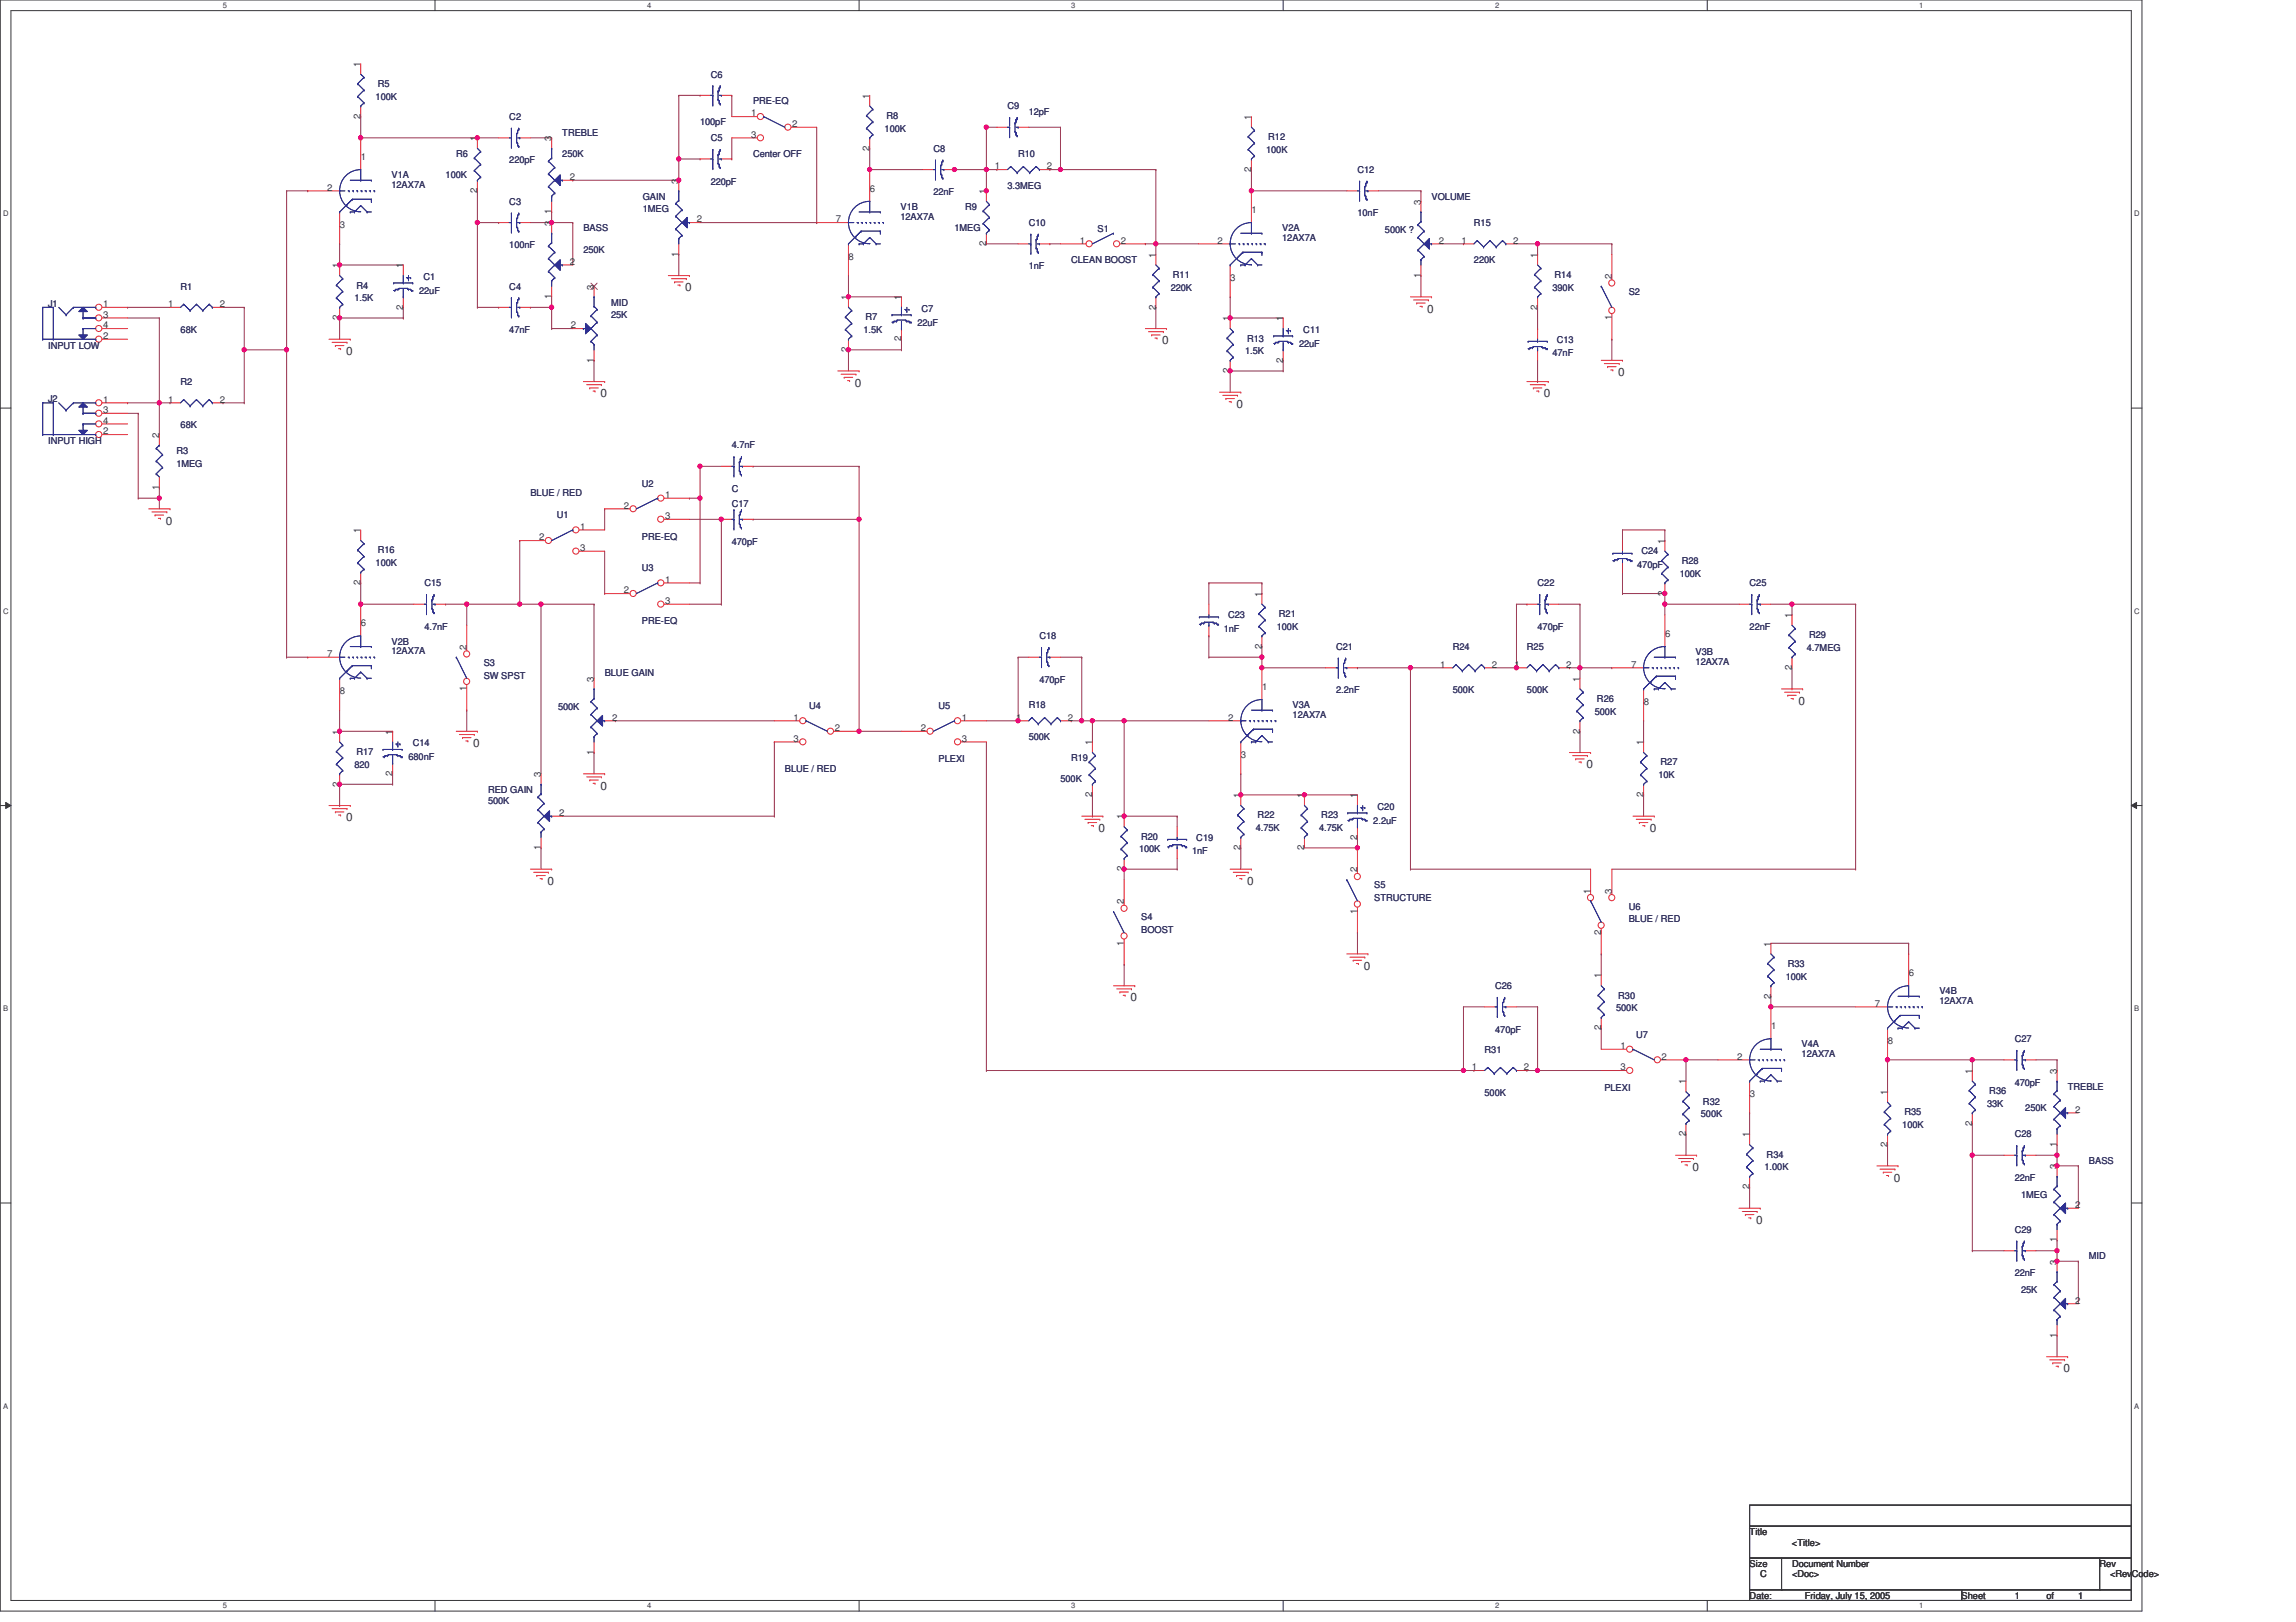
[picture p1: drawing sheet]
<svg xmlns="http://www.w3.org/2000/svg" width="297mm" height="210mm" viewBox="0 0 297 210" stroke-linecap="round" stroke-linejoin="round" font-family="sans-serif">
<defs><g id="words">
<g font-size="1.5" fill="#363539">
<text x="88.6" y="37.7">0</text>
<text x="184.7" y="40.4">0</text>
<text x="44.8" y="45.9">0</text>
<text x="150.4" y="44.6">0</text>
<text x="77.7" y="51.4">0</text>
<text x="110.6" y="50.1">0</text>
<text x="160" y="52.8">0</text>
<text x="199.7" y="51.4">0</text>
<text x="209.4" y="48.7">0</text>
<text x="21.4" y="67.9">0</text>
<text x="232.7" y="91.2">0</text>
<text x="61.2" y="96.7">0</text>
<text x="205.2" y="99.4">0</text>
<text x="44.8" y="106.3">0</text>
<text x="77.7" y="102.2">0</text>
<text x="142.1" y="107.7">0</text>
<text x="213.5" y="107.7">0</text>
<text x="70.8" y="114.5">0</text>
<text x="161.4" y="114.5">0</text>
<text x="176.4" y="125.5">0</text>
<text x="146.3" y="129.6">0</text>
<text x="218.9" y="151.6">0</text>
<text x="245" y="152.9">0</text>
<text x="227.2" y="158.4">0</text>
<text x="267" y="177.6">0</text>
</g>
<g font-size="1.2" fill="#363539">
<text x="46.6" y="8.7" transform="rotate(-90 46.6 8.7)">1</text>
<text x="46.6" y="15.4" transform="rotate(-90 46.6 15.4)">2</text>
<text x="97.2" y="15.1">1</text>
<text x="97.2" y="17.8">3</text>
<text x="102.5" y="16.4">2</text>
<text x="112.5" y="12.8" transform="rotate(-90 112.5 12.8)">1</text>
<text x="161.9" y="15.5" transform="rotate(-90 161.9 15.5)">1</text>
<text x="46.7" y="20.7">1</text>
<text x="61.7" y="18.2" transform="rotate(-90 61.7 18.2)">1</text>
<text x="71.3" y="18.2" transform="rotate(-90 71.3 18.2)">3</text>
<text x="73.7" y="23.3">2</text>
<text x="87.8" y="23.7" transform="rotate(-90 87.8 23.7)">3</text>
<text x="112.5" y="19.5" transform="rotate(-90 112.5 19.5)">2</text>
<text x="128.7" y="21.9">1</text>
<text x="135.4" y="21.9">2</text>
<text x="161.9" y="22.2" transform="rotate(-90 161.9 22.2)">2</text>
<text x="42.3" y="24.7">2</text>
<text x="44" y="29.5">3</text>
<text x="61.7" y="25" transform="rotate(-90 61.7 25)">2</text>
<text x="71.3" y="29.2" transform="rotate(-90 71.3 29.2)">3</text>
<text x="71.3" y="27.7" transform="rotate(-90 71.3 27.7)">1</text>
<text x="90.1" y="28.8">2</text>
<text x="108.1" y="28.8">7</text>
<text x="112.5" y="24.8">6</text>
<text x="127.6" y="25.1" transform="rotate(-90 127.6 25.1)">1</text>
<text x="161.9" y="27.6">1</text>
<text x="183.8" y="26.5" transform="rotate(-90 183.8 26.5)">3</text>
<text x="43.9" y="34.7" transform="rotate(-90 43.9 34.7)">1</text>
<text x="52.2" y="34.7" transform="rotate(-90 52.2 34.7)">1</text>
<text x="73.7" y="34.3">2</text>
<text x="87.8" y="33.2" transform="rotate(-90 87.8 33.2)">1</text>
<text x="109.8" y="33.6">8</text>
<text x="127.6" y="31.8" transform="rotate(-90 127.6 31.8)">2</text>
<text x="139.7" y="31.5">1</text>
<text x="145" y="31.5">2</text>
<text x="149.5" y="33.3" transform="rotate(-90 149.5 33.3)">1</text>
<text x="157.5" y="31.5">2</text>
<text x="183.8" y="35.9" transform="rotate(-90 183.8 35.9)">1</text>
<text x="186.2" y="31.5">2</text>
<text x="189.1" y="31.5">1</text>
<text x="195.8" y="31.5">2</text>
<text x="198.9" y="33.3" transform="rotate(-90 198.9 33.3)">1</text>
<text x="13.3" y="39.8">1</text>
<text x="13.3" y="41.1">3</text>
<text x="21.7" y="39.8">1</text>
<text x="28.4" y="39.8">2</text>
<text x="43.9" y="41.4" transform="rotate(-90 43.9 41.4)">2</text>
<text x="52.2" y="40.1" transform="rotate(-90 52.2 40.1)">2</text>
<text x="71.3" y="38.7" transform="rotate(-90 71.3 38.7)">1</text>
<text x="76.8" y="37.5" transform="rotate(-90 76.8 37.5)">3</text>
<text x="109.7" y="38.8" transform="rotate(-90 109.7 38.8)">1</text>
<text x="116.6" y="38.8" transform="rotate(-90 116.6 38.8)">1</text>
<text x="149.5" y="40.1" transform="rotate(-90 149.5 40.1)">2</text>
<text x="159.1" y="41.6" transform="rotate(-90 159.1 41.6)">1</text>
<text x="159.2" y="36.4">3</text>
<text x="166" y="41.6" transform="rotate(-90 166 41.6)">1</text>
<text x="198.9" y="40.1" transform="rotate(-90 198.9 40.1)">2</text>
<text x="208.5" y="41.4" transform="rotate(-90 208.5 41.4)">1</text>
<text x="208.5" y="36.1" transform="rotate(-90 208.5 36.1)">2</text>
<text x="13.3" y="43.9">2</text>
<text x="13.3" y="42.5">4</text>
<text x="73.8" y="42.5">2</text>
<text x="76.8" y="46.9" transform="rotate(-90 76.8 46.9)">1</text>
<text x="109.7" y="45.6" transform="rotate(-90 109.7 45.6)">2</text>
<text x="116.6" y="44.2" transform="rotate(-90 116.6 44.2)">2</text>
<text x="166" y="46.9" transform="rotate(-90 166 46.9)">2</text>
<text x="13.3" y="52.1">1</text>
<text x="13.3" y="53.5">3</text>
<text x="21.7" y="52.1">1</text>
<text x="28.4" y="52.1">2</text>
<text x="159.1" y="48.3" transform="rotate(-90 159.1 48.3)">2</text>
<text x="13.3" y="56.2">2</text>
<text x="13.3" y="54.8">4</text>
<text x="20.6" y="56.7" transform="rotate(-90 20.6 56.7)">2</text>
<text x="20.6" y="63.4" transform="rotate(-90 20.6 63.4)">1</text>
<text x="80.7" y="65.8">2</text>
<text x="86" y="64.5">1</text>
<text x="46.6" y="69" transform="rotate(-90 46.6 69)">1</text>
<text x="69.7" y="69.9">2</text>
<text x="75.1" y="68.6">1</text>
<text x="75.1" y="71.3">3</text>
<text x="86" y="67.2">3</text>
<text x="215.4" y="70.4" transform="rotate(-90 215.4 70.4)">1</text>
<text x="46.6" y="75.7" transform="rotate(-90 46.6 75.7)">2</text>
<text x="80.7" y="76.8">2</text>
<text x="86" y="75.4">1</text>
<text x="163.2" y="77.2" transform="rotate(-90 163.2 77.2)">1</text>
<text x="215.4" y="77.1" transform="rotate(-90 215.4 77.1)">2</text>
<text x="46.7" y="81.1">6</text>
<text x="86" y="78.2">3</text>
<text x="163.2" y="83.9" transform="rotate(-90 163.2 83.9)">2</text>
<text x="215.4" y="82.4">6</text>
<text x="231.8" y="80" transform="rotate(-90 231.8 80)">1</text>
<text x="42.3" y="85">7</text>
<text x="44" y="89.9">8</text>
<text x="60.4" y="89.4" transform="rotate(-90 60.4 89.4)">1</text>
<text x="60.4" y="84.1" transform="rotate(-90 60.4 84.1)">2</text>
<text x="76.8" y="88.2" transform="rotate(-90 76.8 88.2)">3</text>
<text x="163.3" y="89.3">1</text>
<text x="186.3" y="86.4">1</text>
<text x="193" y="86.4">2</text>
<text x="195.9" y="86.4">1</text>
<text x="202.6" y="86.4">2</text>
<text x="204.4" y="88.2" transform="rotate(-90 204.4 88.2)">1</text>
<text x="211" y="86.4">7</text>
<text x="231.8" y="86.7" transform="rotate(-90 231.8 86.7)">2</text>
<text x="43.9" y="95.1" transform="rotate(-90 43.9 95.1)">1</text>
<text x="50.8" y="95.1" transform="rotate(-90 50.8 95.1)">1</text>
<text x="79.2" y="93.3">2</text>
<text x="102.7" y="93.3">1</text>
<text x="102.7" y="96">3</text>
<text x="108" y="94.6">2</text>
<text x="119.1" y="94.6">2</text>
<text x="124.4" y="93.3">1</text>
<text x="124.4" y="96">3</text>
<text x="131.5" y="93.3">1</text>
<text x="138.2" y="93.3">2</text>
<text x="158.9" y="93.3">2</text>
<text x="204.4" y="94.9" transform="rotate(-90 204.4 94.9)">2</text>
<text x="212.7" y="91.2">8</text>
<text x="43.9" y="101.8" transform="rotate(-90 43.9 101.8)">2</text>
<text x="50.8" y="100.4" transform="rotate(-90 50.8 100.4)">2</text>
<text x="70" y="100.5" transform="rotate(-90 70 100.5)">3</text>
<text x="76.8" y="97.7" transform="rotate(-90 76.8 97.7)">1</text>
<text x="141.3" y="96.4" transform="rotate(-90 141.3 96.4)">1</text>
<text x="160.5" y="98.1">3</text>
<text x="212.6" y="96.4" transform="rotate(-90 212.6 96.4)">1</text>
<text x="72.3" y="105.6">2</text>
<text x="141.3" y="103.1" transform="rotate(-90 141.3 103.1)">2</text>
<text x="145.4" y="106" transform="rotate(-90 145.4 106)">1</text>
<text x="160.5" y="103.3" transform="rotate(-90 160.5 103.3)">1</text>
<text x="168.7" y="103.3" transform="rotate(-90 168.7 103.3)">1</text>
<text x="175.6" y="103.3" transform="rotate(-90 175.6 103.3)">1</text>
<text x="212.6" y="103.1" transform="rotate(-90 212.6 103.1)">2</text>
<text x="70" y="110" transform="rotate(-90 70 110)">1</text>
<text x="145.4" y="112.8" transform="rotate(-90 145.4 112.8)">2</text>
<text x="160.5" y="110" transform="rotate(-90 160.5 110)">2</text>
<text x="168.7" y="110" transform="rotate(-90 168.7 110)">2</text>
<text x="175.6" y="112.9" transform="rotate(-90 175.6 112.9)">2</text>
<text x="175.6" y="108.6" transform="rotate(-90 175.6 108.6)">2</text>
<text x="145.4" y="117" transform="rotate(-90 145.4 117)">2</text>
<text x="175.6" y="118.2" transform="rotate(-90 175.6 118.2)">1</text>
<text x="205.8" y="115.6" transform="rotate(-90 205.8 115.6)">1</text>
<text x="208.5" y="115.6" transform="rotate(-90 208.5 115.6)">3</text>
<text x="145.4" y="122.4" transform="rotate(-90 145.4 122.4)">1</text>
<text x="207.1" y="121" transform="rotate(-90 207.1 121)">2</text>
<text x="229.1" y="122.5" transform="rotate(-90 229.1 122.5)">1</text>
<text x="207.1" y="126.6" transform="rotate(-90 207.1 126.6)">1</text>
<text x="229.1" y="129.2" transform="rotate(-90 229.1 129.2)">2</text>
<text x="242.6" y="130.3">7</text>
<text x="246.9" y="126.3">6</text>
<text x="207.1" y="133.3" transform="rotate(-90 207.1 133.3)">2</text>
<text x="209.6" y="135.8">1</text>
<text x="215" y="137.1">2</text>
<text x="224.7" y="137.1">2</text>
<text x="229.1" y="133.2">1</text>
<text x="244.2" y="135.1">8</text>
<text x="190.4" y="138.5">1</text>
<text x="197.1" y="138.5">2</text>
<text x="209.6" y="138.5">3</text>
<text x="218.1" y="140.3" transform="rotate(-90 218.1 140.3)">1</text>
<text x="226.4" y="142">3</text>
<text x="244.2" y="141.7" transform="rotate(-90 244.2 141.7)">1</text>
<text x="255.1" y="139" transform="rotate(-90 255.1 139)">1</text>
<text x="266.1" y="139" transform="rotate(-90 266.1 139)">3</text>
<text x="268.5" y="144">2</text>
<text x="218.1" y="147" transform="rotate(-90 218.1 147)">2</text>
<text x="226.3" y="147.2" transform="rotate(-90 226.3 147.2)">1</text>
<text x="244.2" y="148.4" transform="rotate(-90 244.2 148.4)">2</text>
<text x="255.1" y="145.7" transform="rotate(-90 255.1 145.7)">2</text>
<text x="266.1" y="148.4" transform="rotate(-90 266.1 148.4)">1</text>
<text x="226.3" y="153.9" transform="rotate(-90 226.3 153.9)">2</text>
<text x="266.1" y="151.3" transform="rotate(-90 266.1 151.3)">3</text>
<text x="266.1" y="160.8" transform="rotate(-90 266.1 160.8)">1</text>
<text x="268.5" y="156.3">2</text>
<text x="266.1" y="163.6" transform="rotate(-90 266.1 163.6)">3</text>
<text x="266.1" y="173.1" transform="rotate(-90 266.1 173.1)">1</text>
<text x="268.5" y="168.7">2</text>
<text x="226.4" y="198.6">Title</text>
<text x="226.4" y="202.8">Size</text>
<text x="231.8" y="200">&lt;Title&gt;</text>
<text x="231.8" y="202.8">Document Number</text>
<text x="271.6" y="202.8">Rev</text>
<text x="226.4" y="206.9">Date:</text>
<text x="227.7" y="204.1">C</text>
<text x="231.8" y="204.1">&lt;Doc&gt;</text>
<text x="233.5" y="206.9">Friday, July 15, 2005</text>
<text x="253.8" y="206.9">Sheet</text>
<text x="260.6" y="206.9">1</text>
<text x="264.8" y="206.9">of</text>
<text x="268.9" y="206.9">1</text>
<text x="273" y="204.1">&lt;Rev</text>
<text x="275.8" y="204.1">Co</text>
<text x="277.3" y="204.1">de&gt;</text>
</g>
<g font-size="1.2" fill="#343464">
<text x="48.9" y="11.3">R5</text>
<text x="91.9" y="10">C6</text>
<text x="48.6" y="12.9">100K</text>
<text x="65.9" y="15.5">C2</text>
<text x="72.7" y="17.6">TREBLE</text>
<text x="90.6" y="16.2">100pF</text>
<text x="97.4" y="13.5">PRE-EQ</text>
<text x="114.4" y="17">100K</text>
<text x="114.7" y="15.4">R8</text>
<text x="130.3" y="14.2">C9</text>
<text x="133.1" y="14.8">12pF</text>
<text x="50.6" y="23.1">V1A</text>
<text x="57.7" y="23.1">100K</text>
<text x="59" y="20.3">R6</text>
<text x="65.9" y="21.1">220pF</text>
<text x="72.7" y="20.3">250K</text>
<text x="91.9" y="18.3">C5</text>
<text x="91.9" y="23.9">220pF</text>
<text x="97.4" y="20.3">Center OFF</text>
<text x="120.8" y="19.6">C8</text>
<text x="131.7" y="20.3">R10</text>
<text x="163.8" y="19.8">100K</text>
<text x="164.1" y="18.1">R12</text>
<text x="175.6" y="22.4">C12</text>
<text x="50.6" y="24.3">12AX7A</text>
<text x="65.9" y="26.5">C3</text>
<text x="75.5" y="29.9">BASS</text>
<text x="83.2" y="27.5">1MEG</text>
<text x="83.2" y="25.8">GAIN</text>
<text x="116.5" y="27.2">V1B</text>
<text x="116.5" y="28.4">12AX7A</text>
<text x="120.8" y="25.3">22nF</text>
<text x="123.5" y="29.9">1MEG</text>
<text x="124.9" y="27.2">R9</text>
<text x="130.3" y="24.4">3.3MEG</text>
<text x="133.1" y="29.3">C10</text>
<text x="165.9" y="29.9">V2A</text>
<text x="175.6" y="28">10nF</text>
<text x="185.2" y="25.8">VOLUME</text>
<text x="190.7" y="29.3">R15</text>
<text x="65.9" y="32.1">100nF</text>
<text x="75.5" y="32.7">250K</text>
<text x="133.1" y="34.9">1nF</text>
<text x="138.6" y="34">CLEAN BOOST</text>
<text x="142" y="30.1">S1</text>
<text x="151.7" y="36">R11</text>
<text x="165.9" y="31.2">12AX7A</text>
<text x="179.2" y="30.2">500K ?</text>
<text x="190.7" y="34">220K</text>
<text x="201.1" y="36">R14</text>
<text x="6.2" y="39.7">J1</text>
<text x="23.4" y="37.5">R1</text>
<text x="45.9" y="39">1.5K</text>
<text x="46.1" y="37.3">R4</text>
<text x="54.2" y="38">22uF</text>
<text x="54.8" y="36.2">C1</text>
<text x="65.9" y="37.5">C4</text>
<text x="79.1" y="39.5">MID</text>
<text x="79.1" y="41.2">25K</text>
<text x="112" y="41.4">R7</text>
<text x="119.2" y="40.3">C7</text>
<text x="151.5" y="37.6">220K</text>
<text x="200.8" y="37.6">390K</text>
<text x="210.7" y="38.2">S2</text>
<text x="6.2" y="45.1">INPUT LOW</text>
<text x="23.4" y="43.1">68K</text>
<text x="65.9" y="43.1">47nF</text>
<text x="111.7" y="43.1">1.5K</text>
<text x="118.7" y="42.1">22uF</text>
<text x="161.1" y="45.8">1.5K</text>
<text x="161.4" y="44.2">R13</text>
<text x="168.1" y="44.9">22uF</text>
<text x="168.6" y="43.1">C11</text>
<text x="200.8" y="46.1">47nF</text>
<text x="201.4" y="44.3">C13</text>
<text x="6.2" y="52">J2</text>
<text x="23.4" y="49.8">R2</text>
<text x="6.2" y="57.5">INPUT HIGH</text>
<text x="22.8" y="58.7">R3</text>
<text x="23.4" y="55.4">68K</text>
<text x="94.7" y="58">4.7nF</text>
<text x="22.8" y="60.4">1MEG</text>
<text x="68.6" y="64.2">BLUE / RED</text>
<text x="83" y="63">U2</text>
<text x="94.7" y="63.7">C</text>
<text x="94.7" y="65.6">C17</text>
<text x="48.9" y="71.6">R16</text>
<text x="72" y="67.1">U1</text>
<text x="83" y="69.8">PRE-EQ</text>
<text x="94.7" y="70.5">470pF</text>
<text x="212.4" y="71.8">C24</text>
<text x="48.6" y="73.3">100K</text>
<text x="54.9" y="75.9">C15</text>
<text x="83" y="74">U3</text>
<text x="198.9" y="75.9">C22</text>
<text x="211.8" y="73.6">470pF</text>
<text x="217.3" y="74.6">100K</text>
<text x="217.6" y="73">R28</text>
<text x="226.4" y="75.9">C25</text>
<text x="50.6" y="83.4">V2B</text>
<text x="54.9" y="81.5">4.7nF</text>
<text x="83" y="80.8">PRE-EQ</text>
<text x="134.5" y="82.7">C18</text>
<text x="158.3" y="81.8">1nF</text>
<text x="158.9" y="80">C23</text>
<text x="165.2" y="81.5">100K</text>
<text x="165.5" y="79.9">R21</text>
<text x="198.9" y="81.5">470pF</text>
<text x="226.4" y="81.5">22nF</text>
<text x="234" y="82.6">R29</text>
<text x="50.6" y="84.7">12AX7A</text>
<text x="62.6" y="86.2">S3</text>
<text x="62.6" y="87.8">SW SPST</text>
<text x="78.2" y="87.5">BLUE GAIN</text>
<text x="134.5" y="88.3">470pF</text>
<text x="172.9" y="84.1">C21</text>
<text x="172.9" y="89.7">2.2nF</text>
<text x="188" y="84.1">R24</text>
<text x="188" y="89.7">500K</text>
<text x="197.5" y="84.1">R25</text>
<text x="197.5" y="89.7">500K</text>
<text x="219.4" y="84.8">V3B</text>
<text x="219.4" y="86">12AX7A</text>
<text x="233.8" y="84.2">4.7MEG</text>
<text x="72.2" y="91.9">500K</text>
<text x="104.7" y="91.8">U4</text>
<text x="121.4" y="91.8">U5</text>
<text x="133.1" y="91.7">R18</text>
<text x="133.1" y="95.8">500K</text>
<text x="167.2" y="91.7">V3A</text>
<text x="167.2" y="92.9">12AX7A</text>
<text x="206.3" y="92.5">500K</text>
<text x="206.6" y="90.8">R26</text>
<text x="45.9" y="99.3">820</text>
<text x="46.1" y="97.7">R17</text>
<text x="52.8" y="98.4">680nF</text>
<text x="53.4" y="96.6">C14</text>
<text x="101.5" y="99.9">BLUE / RED</text>
<text x="121.4" y="98.6">PLEXI</text>
<text x="137.2" y="101.3">500K</text>
<text x="138.6" y="98.5">R19</text>
<text x="214.6" y="100.7">10K</text>
<text x="214.8" y="99.1">R27</text>
<text x="63.1" y="104">500K</text>
<text x="63.1" y="102.6">RED GAIN</text>
<text x="162.5" y="107.6">4.75K</text>
<text x="162.7" y="105.9">R22</text>
<text x="170.7" y="107.6">4.75K</text>
<text x="170.9" y="105.9">R23</text>
<text x="177.7" y="106.6">2.2uF</text>
<text x="178.2" y="104.8">C20</text>
<text x="147.4" y="110.3">100K</text>
<text x="147.6" y="108.7">R20</text>
<text x="154.2" y="110.6">1nF</text>
<text x="154.8" y="108.8">C19</text>
<text x="147.6" y="119.1">S4</text>
<text x="177.8" y="115">S5</text>
<text x="177.8" y="116.6">STRUCTURE</text>
<text x="210.7" y="117.7">U6</text>
<text x="210.7" y="119.4">BLUE / RED</text>
<text x="147.6" y="120.7">BOOST</text>
<text x="231.3" y="125.1">R33</text>
<text x="193.4" y="128">C26</text>
<text x="209.1" y="130.9">500K</text>
<text x="209.4" y="129.2">R30</text>
<text x="231" y="126.8">100K</text>
<text x="250.9" y="128.7">V4B</text>
<text x="250.9" y="129.9">12AX7A</text>
<text x="192.1" y="136.2">R31</text>
<text x="193.4" y="133.6">470pF</text>
<text x="211.7" y="134.3">U7</text>
<text x="233.1" y="135.6">V4A</text>
<text x="233.1" y="136.8">12AX7A</text>
<text x="260.6" y="134.9">C27</text>
<text x="192.1" y="141.9">500K</text>
<text x="207.6" y="141.2">PLEXI</text>
<text x="220.3" y="143">R32</text>
<text x="257.1" y="143.2">33K</text>
<text x="257.4" y="141.6">R36</text>
<text x="260.6" y="140.5">470pF</text>
<text x="262" y="143.8">250K</text>
<text x="267.5" y="141">TREBLE</text>
<text x="220" y="144.6">500K</text>
<text x="228.6" y="149.8">R34</text>
<text x="246.1" y="146">100K</text>
<text x="246.4" y="144.3">R35</text>
<text x="260.6" y="147.2">C28</text>
<text x="228.3" y="151.4">1.00K</text>
<text x="260.6" y="152.8">22nF</text>
<text x="261.5" y="155">1MEG</text>
<text x="270.3" y="150.6">BASS</text>
<text x="260.6" y="159.6">C29</text>
<text x="260.6" y="165.2">22nF</text>
<text x="261.5" y="167.4">25K</text>
<text x="270.3" y="163">MID</text>
</g>
<g font-size="1" fill="#363539">
<text x="28.8" y="1">5</text>
<text x="83.7" y="1">4</text>
<text x="138.6" y="1">3</text>
<text x="193.4" y="1">2</text>
<text x="248.3" y="1">1</text>
<text x=".4" y="28">D</text>
<text x="276.1" y="28">D</text>
<text x=".4" y="79.4">C</text>
<text x="276.1" y="79.4">C</text>
<text x=".4" y="130.9">B</text>
<text x="276.1" y="130.9">B</text>
<text x=".4" y="182.3">A</text>
<text x="276.1" y="182.3">A</text>
<text x="28.8" y="208.2">5</text>
<text x="83.7" y="208.2">4</text>
<text x="138.6" y="208.2">3</text>
<text x="193.4" y="208.2">2</text>
<text x="248.3" y="208.2">1</text>
</g>
</g></defs>
<path d="M0 0h277.1v208.5h-277.1zM1.4 1.4h274.3v205.7h-274.3z" fill="none" stroke="#363539" stroke-width=".13"/>
<g fill="#fff">
<path d="M28.8 .1h.6v1.1h-.6z"/>
<path d="M28.8 207.3h.6v1.1h-.6z"/>
</g>
<path d="M56.3 0v1.4M56.3 207.1v1.4" fill="none" stroke="#363539" stroke-width=".13"/>
<g fill="#fff">
<path d="M83.7 .1h.6v1.1h-.6z"/>
<path d="M83.7 207.3h.6v1.1h-.6z"/>
</g>
<path d="M111.1 0v1.4M111.1 207.1v1.4" fill="none" stroke="#363539" stroke-width=".13"/>
<g fill="#fff">
<path d="M138.6 .1h.5v1.1h-.5z"/>
<path d="M138.6 207.3h.5v1.1h-.5z"/>
</g>
<path d="M166 0v1.4M166 207.1v1.4" fill="none" stroke="#363539" stroke-width=".13"/>
<g fill="#fff">
<path d="M193.4 .1h.6v1.1h-.6z"/>
<path d="M193.4 207.3h.6v1.1h-.6z"/>
</g>
<path d="M220.9 0v1.4M220.9 207.1v1.4" fill="none" stroke="#363539" stroke-width=".13"/>
<g fill="#fff">
<path d="M248.3 .1h.6v1.1h-.6z"/>
<path d="M248.3 207.3h.6v1.1h-.6z"/>
<path d="M.4 27.1h.7v1.1h-.7z"/>
<path d="M276.1 27.1h.7v1.1h-.7z"/>
<path d="M.4 78.5h.7v1.1h-.7z"/>
<path d="M276.1 78.5h.7v1.1h-.7z"/>
</g>
<path d="M0 52.8h1.4M275.7 52.8h1.4" fill="none" stroke="#363539" stroke-width=".13"/>
<g fill="#fff">
<path d="M.4 130h.7v1.1h-.7z"/>
<path d="M276.1 130h.7v1.1h-.7z"/>
</g>
<path d="M0 104.2h1.4M275.7 104.2h1.4" fill="none" stroke="#363539" stroke-width=".13"/>
<path d="M.7 103.8l.7 .4-.7 .4z" fill="#363539"/>
<path d="M.7 103.8l.7 .4-.7 .4z" fill="none" stroke="#363539" stroke-width=".13"/>
<path d="M275.7 104.2l.7-.4v.8z" fill="#363539"/>
<path d="M275.7 104.2l.7-.4v.8z" fill="none" stroke="#363539" stroke-width=".13"/>
<g fill="#fff">
<path d="M.4 181.4h.7v1.1h-.7z"/>
<path d="M276.1 181.4h.7v1.1h-.7z"/>
</g>
<path d="M0 155.7h1.4M275.7 155.7h1.4" fill="none" stroke="#363539" stroke-width=".13"/>
<path d="M16.5 39.8h.1M16.5 39.8h5.5M16.5 52.1h.1M16.5 52.1h5.5M20.6 52.1h.1M20.6 52.1v4.1M22 52.1h.1" fill="none" stroke="#952d4a" stroke-width=".13"/>
<circle cx="20.6" cy="52.1" r=".27" fill="#ed028c"/>
<circle cx="20.6" cy="52.1" r=".27" fill="none" stroke="#ed028c" stroke-width=".13"/>
<path d="M16.5 41.1h4.1M16.5 53.5h1.4M17.9 53.5h.1M17.9 53.5v11M20.6 41.1h.1M20.6 52.1h.1M20.6 41.1v11M17.9 64.5h.1M17.9 64.5h2.7M20.6 64.5h.1" fill="none" stroke="#952d4a" stroke-width=".13"/>
<circle cx="20.6" cy="64.5" r=".27" fill="#ed028c"/>
<circle cx="20.6" cy="64.5" r=".27" fill="none" stroke="#ed028c" stroke-width=".13"/>
<path d="M28.8 39.8h2.8M31.6 39.8h.1M31.6 39.8v5.5M31.6 45.3h.1M20.6 63.1h.1M20.6 64.5h.1M20.6 63.1v2.7" fill="none" stroke="#952d4a" stroke-width=".13"/>
<circle cx="31.6" cy="45.3" r=".27" fill="#ed028c"/>
<circle cx="31.6" cy="45.3" r=".27" fill="none" stroke="#ed028c" stroke-width=".13"/>
<g fill="none" stroke="#952d4a" stroke-width=".13">
<path d="M37.1 24.7h.1M37.1 24.7v20.6M37.1 24.7h2.7M39.8 24.7h.1M43.9 31.6h.1M43.9 31.6v2.7M28.8 52.1h.1M28.8 52.1h2.8M31.6 52.1h.1M37.1 45.3h.1M37.1 45.3h-5.5v6.8M43.9 41.1h.1"/>
<path d="M43.9 41.1v2.8M43.9 41.1h8.3M52.2 41.1h.1"/>
</g>
<circle cx="43.9" cy="41.1" r=".27" fill="#ed028c"/>
<circle cx="43.9" cy="41.1" r=".27" fill="none" stroke="#ed028c" stroke-width=".13"/>
<path d="M43.9 34.3h.1M43.9 34.3h8.3" fill="none" stroke="#952d4a" stroke-width=".13"/>
<circle cx="43.9" cy="34.3" r=".27" fill="#ed028c"/>
<circle cx="43.9" cy="34.3" r=".27" fill="none" stroke="#ed028c" stroke-width=".13"/>
<path d="M46.7 15.1h.1M46.7 15.1v2.7h17.8M61.8 17.8h.1M52.2 39.8v1.3M52.2 41.1h.1" fill="none" stroke="#952d4a" stroke-width=".13"/>
<circle cx="46.7" cy="17.8" r=".27" fill="#ed028c"/>
<circle cx="46.7" cy="17.8" r=".27" fill="none" stroke="#ed028c" stroke-width=".13"/>
<circle cx="61.7" cy="17.8" r=".27" fill="#ed028c"/>
<circle cx="61.7" cy="17.8" r=".27" fill="none" stroke="#ed028c" stroke-width=".13"/>
<path d="M61.8 28.8h.1M61.8 39.8h.1M61.8 24.7v15.1M61.8 28.8h2.7M64.5 28.8h.1" fill="none" stroke="#952d4a" stroke-width=".13"/>
<circle cx="61.7" cy="28.8" r=".27" fill="#ed028c"/>
<circle cx="61.7" cy="28.8" r=".27" fill="none" stroke="#ed028c" stroke-width=".13"/>
<path d="M68.6 17.8h2.8M71.4 17.8h.1M61.8 39.8h2.7M64.5 39.8h.1M68.6 28.8h2.8M71.4 28.8h.1M71.4 27.4h.1M71.4 27.4v1.4" fill="none" stroke="#952d4a" stroke-width=".13"/>
<circle cx="71.4" cy="28.8" r=".27" fill="#ed028c"/>
<circle cx="71.4" cy="28.8" r=".27" fill="none" stroke="#ed028c" stroke-width=".13"/>
<path d="M68.6 39.8h.1M68.6 39.8h2.8M71.4 39.8h.1M71.4 38.4v1.4" fill="none" stroke="#952d4a" stroke-width=".13"/>
<circle cx="71.4" cy="39.8" r=".27" fill="#ed028c"/>
<circle cx="71.4" cy="39.8" r=".27" fill="none" stroke="#ed028c" stroke-width=".13"/>
<g fill="none" stroke="#952d4a" stroke-width=".13">
<path d="M71.4 39.8h.1M71.4 28.8h.1M71.4 39.8v2.7M71.4 28.8h2.7M74.1 28.8h.1M74.1 23.3h.1M74.1 28.8v5.5M87.8 32.9h.1M87.8 20.6h.1M87.8 20.6v2.7h-13.7M87.8 32.9v2.8M71.4 42.5h.1"/>
<path d="M71.4 42.5h2.7M76.9 46.6h.1M76.9 46.6v2.8"/>
</g>
<circle cx="87.8" cy="23.3" r=".27" fill="#ed028c"/>
<circle cx="87.8" cy="23.3" r=".27" fill="none" stroke="#ed028c" stroke-width=".13"/>
<circle cx="87.8" cy="20.6" r=".27" fill="#ed028c"/>
<circle cx="87.8" cy="20.6" r=".27" fill="none" stroke="#ed028c" stroke-width=".13"/>
<g fill="none" stroke="#952d4a" stroke-width=".13">
<path d="M87.8 12.3h.1M87.8 12.3v8.3h2.8M87.8 12.3h2.8M90.6 12.3h.1M94.7 12.3h.1M94.7 12.3v2.8M94.7 17.8v2.8M105.7 16.5v12.3M90.6 20.6h.1M90.6 28.8h15.1M94.7 20.6h.1M105.7 28.8h.1"/>
<path d="M109.8 38.4h.1M109.8 38.4h6.8"/>
</g>
<circle cx="109.8" cy="38.4" r=".27" fill="#ed028c"/>
<circle cx="109.8" cy="38.4" r=".27" fill="none" stroke="#ed028c" stroke-width=".13"/>
<path d="M109.8 38.4h.1M109.8 35.7v2.7M109.8 45.3h.1M109.8 45.3h6.8M116.6 45.3h.1M116.6 43.9v1.4" fill="none" stroke="#952d4a" stroke-width=".13"/>
<circle cx="109.8" cy="45.3" r=".27" fill="#ed028c"/>
<circle cx="109.8" cy="45.3" r=".27" fill="none" stroke="#ed028c" stroke-width=".13"/>
<path d="M112.5 19.2h.1M112.5 19.2v2.7M109.8 45.3h.1M109.8 45.3v2.7" fill="none" stroke="#952d4a" stroke-width=".13"/>
<circle cx="112.5" cy="21.9" r=".27" fill="#ed028c"/>
<circle cx="112.5" cy="21.9" r=".27" fill="none" stroke="#ed028c" stroke-width=".13"/>
<path d="M112.5 21.9h.1M112.5 21.9h6.9M123.5 21.9h.1M123.5 21.9h4.1" fill="none" stroke="#952d4a" stroke-width=".13"/>
<circle cx="127.6" cy="21.9" r=".27" fill="#ed028c"/>
<circle cx="127.6" cy="21.9" r=".27" fill="none" stroke="#ed028c" stroke-width=".13"/>
<circle cx="123.5" cy="21.9" r=".27" fill="#ed028c"/>
<circle cx="123.5" cy="21.9" r=".27" fill="none" stroke="#ed028c" stroke-width=".13"/>
<path d="M127.6 21.9h.1M127.6 21.9v2.8" fill="none" stroke="#952d4a" stroke-width=".13"/>
<circle cx="127.6" cy="24.7" r=".27" fill="#ed028c"/>
<circle cx="127.6" cy="24.7" r=".27" fill="none" stroke="#ed028c" stroke-width=".13"/>
<path d="M127.6 16.5h.1M127.6 16.5h1.4" fill="none" stroke="#952d4a" stroke-width=".13"/>
<circle cx="127.6" cy="16.5" r=".27" fill="#ed028c"/>
<circle cx="127.6" cy="16.5" r=".27" fill="none" stroke="#ed028c" stroke-width=".13"/>
<path d="M127.6 16.5v5.4M133.1 16.5h4.1M137.2 16.5h.1M137.2 16.5v5.4M127.6 21.9h.1M135.8 21.9h.1M135.8 21.9h13.7M137.2 21.9h.1M149.5 21.9h.1" fill="none" stroke="#952d4a" stroke-width=".13"/>
<circle cx="137.2" cy="21.9" r=".27" fill="#ed028c"/>
<circle cx="137.2" cy="21.9" r=".27" fill="none" stroke="#ed028c" stroke-width=".13"/>
<path d="M149.5 31.6h.1M149.5 21.9v9.7" fill="none" stroke="#952d4a" stroke-width=".13"/>
<circle cx="149.5" cy="31.5" r=".27" fill="#ed028c"/>
<circle cx="149.5" cy="31.5" r=".27" fill="none" stroke="#ed028c" stroke-width=".13"/>
<g fill="none" stroke="#952d4a" stroke-width=".13">
<path d="M127.6 31.6h.1M127.6 31.6h4.1M135.8 31.6h.1M135.8 31.6h1.4M148.2 31.6h.1M148.2 31.6h6.8M149.5 31.6h.1M149.5 39.8h.1M149.5 31.6v1.3M149.5 39.8v2.7M159.1 38.4h.1M159.1 38.4v2.7"/>
<path d="M161.9 21.9h.1M161.9 21.9v2.8M159.1 41.1h.1M159.1 41.1h6.9"/>
</g>
<circle cx="159.1" cy="41.1" r=".27" fill="#ed028c"/>
<circle cx="159.1" cy="41.1" r=".27" fill="none" stroke="#ed028c" stroke-width=".13"/>
<path d="M159.1 48h.1M159.1 48h6.9M166 48h.1M166 46.6v1.4" fill="none" stroke="#952d4a" stroke-width=".13"/>
<circle cx="159.1" cy="48" r=".27" fill="#ed028c"/>
<circle cx="159.1" cy="48" r=".27" fill="none" stroke="#ed028c" stroke-width=".13"/>
<path d="M161.9 24.7h.1M161.9 24.7h12.3M159.1 48h.1M159.1 48v2.8" fill="none" stroke="#952d4a" stroke-width=".13"/>
<circle cx="161.9" cy="24.7" r=".27" fill="#ed028c"/>
<circle cx="161.9" cy="24.7" r=".27" fill="none" stroke="#ed028c" stroke-width=".13"/>
<g fill="none" stroke="#952d4a" stroke-width=".13">
<path d="M178.3 24.7h5.5M183.8 24.7h.1M183.8 26.1h.1M183.8 35.7h.1M183.8 24.7v1.4M183.8 35.7v2.7M186.6 31.6h2.7M189.3 31.6h.1M196.2 31.6h12.3M198.9 31.6h.1M198.9 32.9h.1M198.9 31.6v1.3"/>
<path d="M198.9 39.8v2.7M208.5 31.6h.1M208.5 31.6v1.3M198.9 42.5h.1M198.9 49.4h.1M198.9 46.6v2.8M208.5 43.9h.1M208.5 43.9v2.7"/>
</g>
<circle cx="198.9" cy="31.5" r=".27" fill="#ed028c"/>
<circle cx="198.9" cy="31.5" r=".27" fill="none" stroke="#ed028c" stroke-width=".13"/>
<path d="M127.6 21.9h1.4M129 21.9h.1M37.1 45.3v39.7M37.1 85h.1" fill="none" stroke="#952d4a" stroke-width=".13"/>
<circle cx="37.1" cy="45.3" r=".27" fill="#ed028c"/>
<circle cx="37.1" cy="45.3" r=".27" fill="none" stroke="#ed028c" stroke-width=".13"/>
<path d="M46.7 75.4h.1M46.7 75.4v2.8M37.1 85h2.7M39.8 85h.1" fill="none" stroke="#952d4a" stroke-width=".13"/>
<circle cx="46.7" cy="78.2" r=".27" fill="#ed028c"/>
<circle cx="46.7" cy="78.2" r=".27" fill="none" stroke="#ed028c" stroke-width=".13"/>
<path d="M43.9 94.6h.1M43.9 91.9v2.7" fill="none" stroke="#952d4a" stroke-width=".13"/>
<circle cx="43.9" cy="94.6" r=".27" fill="#ed028c"/>
<circle cx="43.9" cy="94.6" r=".27" fill="none" stroke="#ed028c" stroke-width=".13"/>
<path d="M43.9 94.6h6.9M50.8 94.6h.1M43.9 101.5h.1M43.9 104.2h.1M43.9 101.5h6.9M43.9 101.5v2.7M50.8 101.5h.1M50.8 100.1v1.4" fill="none" stroke="#952d4a" stroke-width=".13"/>
<circle cx="43.9" cy="101.5" r=".27" fill="#ed028c"/>
<circle cx="43.9" cy="101.5" r=".27" fill="none" stroke="#ed028c" stroke-width=".13"/>
<path d="M46.7 78.2h.1M46.7 78.2h6.8M60.4 78.2h.1M60.4 78.2v2.7" fill="none" stroke="#952d4a" stroke-width=".13"/>
<circle cx="60.4" cy="78.2" r=".27" fill="#ed028c"/>
<circle cx="60.4" cy="78.2" r=".27" fill="none" stroke="#ed028c" stroke-width=".13"/>
<g fill="none" stroke="#952d4a" stroke-width=".13">
<path d="M57.7 78.2h.1M57.7 78.2h9.5M67.2 78.2h.1M67.2 70h.1M67.2 70v8.2M70 78.2h.1M70 78.2h6.9M76.9 78.2h.1M76.9 78.2v9.6M78.2 65.8h.1M78.2 76.8h.1M78.2 65.8v2.8"/>
<path d="M78.2 71.3v5.5M60.4 91.9h.1M60.4 91.9v2.7"/>
</g>
<circle cx="70" cy="78.2" r=".27" fill="#ed028c"/>
<circle cx="70" cy="78.2" r=".27" fill="none" stroke="#ed028c" stroke-width=".13"/>
<path d="M67.2 78.2h.1M67.2 78.2h2.8M70 78.2h.1M70 78.2v21.9" fill="none" stroke="#952d4a" stroke-width=".13"/>
<circle cx="67.2" cy="78.2" r=".27" fill="#ed028c"/>
<circle cx="67.2" cy="78.2" r=".27" fill="none" stroke="#ed028c" stroke-width=".13"/>
<path d="M111.1 67.2h.1M111.1 67.2v27.4M76.9 97.4h.1M76.9 97.4v2.7M79.6 93.3h.1M79.6 93.3h20.6M100.2 96h.1M100.2 96v9.6M70 109.7h.1M70 109.7v2.8M72.7 105.6h27.5M100.2 105.6h.1" fill="none" stroke="#952d4a" stroke-width=".13"/>
<circle cx="111.1" cy="94.6" r=".27" fill="#ed028c"/>
<circle cx="111.1" cy="94.6" r=".27" fill="none" stroke="#ed028c" stroke-width=".13"/>
<circle cx="111.1" cy="67.2" r=".27" fill="#ed028c"/>
<circle cx="111.1" cy="67.2" r=".27" fill="none" stroke="#ed028c" stroke-width=".13"/>
<path d="M90.6 60.3h.1M90.6 60.3h2.7M90.6 60.3v4.2M97.4 67.2h.1M97.4 60.3h.1M97.4 60.3h13.7M111.1 60.3h.1M111.1 60.3v6.9h-13.7" fill="none" stroke="#952d4a" stroke-width=".13"/>
<circle cx="90.6" cy="60.3" r=".27" fill="#ed028c"/>
<circle cx="90.6" cy="60.3" r=".27" fill="none" stroke="#ed028c" stroke-width=".13"/>
<path d="M89.2 67.2h4.1M93.3 67.2h.1" fill="none" stroke="#952d4a" stroke-width=".13"/>
<circle cx="93.3" cy="67.2" r=".27" fill="#ed028c"/>
<circle cx="93.3" cy="67.2" r=".27" fill="none" stroke="#ed028c" stroke-width=".13"/>
<path d="M89.2 75.4h1.4M90.6 75.4h.1M90.6 64.5h.1M90.6 64.5v10.9" fill="none" stroke="#952d4a" stroke-width=".13"/>
<circle cx="90.6" cy="64.5" r=".27" fill="#ed028c"/>
<circle cx="90.6" cy="64.5" r=".27" fill="none" stroke="#ed028c" stroke-width=".13"/>
<path d="M89.2 64.5h.1M89.2 64.5h1.4M89.2 78.2h4.1M93.3 78.2h.1M93.3 67.2h.1M93.3 67.2v11M111.1 94.6h.1M111.1 94.6h5.5M127.6 93.3h4.1M131.7 93.3h.1" fill="none" stroke="#952d4a" stroke-width=".13"/>
<circle cx="131.7" cy="93.3" r=".27" fill="#ed028c"/>
<circle cx="131.7" cy="93.3" r=".27" fill="none" stroke="#ed028c" stroke-width=".13"/>
<path d="M131.7 85h.1M131.7 93.3h.1M131.7 85h1.4M131.7 85v8.3M137.2 85h2.8M140 85h.1M140 93.3h.1M140 85v8.3" fill="none" stroke="#952d4a" stroke-width=".13"/>
<circle cx="139.9" cy="93.3" r=".27" fill="#ed028c"/>
<circle cx="139.9" cy="93.3" r=".27" fill="none" stroke="#ed028c" stroke-width=".13"/>
<path d="M138.6 93.3h.1M138.6 93.3h6.8M141.3 93.3h.1M141.3 96h.1M141.3 93.3v2.7M145.4 93.3h.1M145.4 93.3v12.3M141.3 105.6h.1M141.3 102.9v2.7" fill="none" stroke="#952d4a" stroke-width=".13"/>
<circle cx="141.3" cy="93.3" r=".27" fill="#ed028c"/>
<circle cx="141.3" cy="93.3" r=".27" fill="none" stroke="#ed028c" stroke-width=".13"/>
<path d="M145.4 105.6h.1M145.4 105.6h6.9M152.3 105.6h.1M152.3 105.6v1.4" fill="none" stroke="#952d4a" stroke-width=".13"/>
<circle cx="145.4" cy="105.6" r=".27" fill="#ed028c"/>
<circle cx="145.4" cy="105.6" r=".27" fill="none" stroke="#ed028c" stroke-width=".13"/>
<path d="M145.4 112.5h.1M145.4 112.5h6.9M152.3 112.5h.1M152.3 111.1v1.4" fill="none" stroke="#952d4a" stroke-width=".13"/>
<circle cx="145.4" cy="112.5" r=".27" fill="#ed028c"/>
<circle cx="145.4" cy="112.5" r=".27" fill="none" stroke="#ed028c" stroke-width=".13"/>
<path d="M145.4 93.3h.1M145.4 93.3h11M145.4 112.5h.1M145.4 112.5v1.4M160.5 109.7h.1M160.5 100.1h.1M160.5 100.1v2.8M160.5 109.7v2.8M145.4 124.8h.1M145.4 124.8v2.8" fill="none" stroke="#952d4a" stroke-width=".13"/>
<circle cx="145.4" cy="93.3" r=".27" fill="#ed028c"/>
<circle cx="145.4" cy="93.3" r=".27" fill="none" stroke="#ed028c" stroke-width=".13"/>
<path d="M160.5 102.9h15.1M168.8 102.9h.1" fill="none" stroke="#952d4a" stroke-width=".13"/>
<circle cx="160.5" cy="102.9" r=".27" fill="#ed028c"/>
<circle cx="160.5" cy="102.9" r=".27" fill="none" stroke="#ed028c" stroke-width=".13"/>
<circle cx="168.7" cy="102.9" r=".27" fill="#ed028c"/>
<circle cx="168.7" cy="102.9" r=".27" fill="none" stroke="#ed028c" stroke-width=".13"/>
<path d="M168.8 109.7h6.8M175.6 109.7h.1M175.6 108.4h.1M175.6 108.4v1.3" fill="none" stroke="#952d4a" stroke-width=".13"/>
<circle cx="175.6" cy="109.7" r=".27" fill="#ed028c"/>
<circle cx="175.6" cy="109.7" r=".27" fill="none" stroke="#ed028c" stroke-width=".13"/>
<path d="M163.3 85h.1M163.3 85v1.4M175.6 120.7h.1M175.6 120.7v2.7" fill="none" stroke="#952d4a" stroke-width=".13"/>
<circle cx="163.2" cy="86.4" r=".27" fill="#ed028c"/>
<circle cx="163.2" cy="86.4" r=".27" fill="none" stroke="#ed028c" stroke-width=".13"/>
<circle cx="163.2" cy="85" r=".27" fill="#ed028c"/>
<circle cx="163.2" cy="85" r=".27" fill="none" stroke="#ed028c" stroke-width=".13"/>
<path d="M196.2 78.2h.1M196.2 78.2v8.2M163.3 86.4h.1M163.3 86.4h8.2M182.5 86.4h.1M182.5 86.4h4.1M193.4 86.4h2.8M196.2 86.4h.1" fill="none" stroke="#952d4a" stroke-width=".13"/>
<circle cx="196.2" cy="86.4" r=".27" fill="#ed028c"/>
<circle cx="196.2" cy="86.4" r=".27" fill="none" stroke="#ed028c" stroke-width=".13"/>
<path d="M196.2 78.2h1.3M197.5 78.2h.1M201.7 78.2h2.7M204.4 78.2h.1M204.4 78.2v8.2M204.4 86.4h.1" fill="none" stroke="#952d4a" stroke-width=".13"/>
<circle cx="204.4" cy="86.4" r=".27" fill="#ed028c"/>
<circle cx="204.4" cy="86.4" r=".27" fill="none" stroke="#ed028c" stroke-width=".13"/>
<g fill="none" stroke="#952d4a" stroke-width=".13">
<path d="M156.4 75.4h.1M156.4 75.4v2.8M156.4 75.4h6.9M163.3 75.4h.1M163.3 76.8h.1M163.3 75.4v1.4M209.9 76.8h.1M209.9 74.1h.1M209.9 68.6h.1M209.9 76.8h5.5M209.9 68.6v1.4M209.9 74.1v2.7"/>
<path d="M209.9 68.6h5.5M215.4 78.2h.1M215.4 68.6h.1M215.4 70h.1M215.4 68.6v1.4M215.4 78.2v1.4M215.4 78.2h9.6M156.4 85h.1M156.4 82.3h.1M156.4 82.3v2.7M163.3 83.7h.1M163.3 83.7v1.3h-6.9"/>
<path d="M203 86.4h.1M203 86.4h5.5M204.4 86.4h.1M204.4 94.6h.1M204.4 86.4v1.4M204.4 94.6v2.8M208.5 86.4h.1M212.6 93.3h.1M212.6 93.3v2.7"/>
</g>
<circle cx="215.4" cy="78.2" r=".27" fill="#ed028c"/>
<circle cx="215.4" cy="78.2" r=".27" fill="none" stroke="#ed028c" stroke-width=".13"/>
<path d="M215.4 76.8h.1M215.4 76.8v1.4" fill="none" stroke="#952d4a" stroke-width=".13"/>
<circle cx="215.4" cy="76.8" r=".27" fill="#ed028c"/>
<circle cx="215.4" cy="76.8" r=".27" fill="none" stroke="#ed028c" stroke-width=".13"/>
<path d="M229.1 78.2h2.7M231.8 78.2h.1M231.8 79.6h.1M231.8 78.2v1.4M182.5 86.4h.1M182.5 86.4v26.1M231.8 89.2h.1M231.8 86.4v2.8M182.5 112.5h.1M182.5 112.5h23.3" fill="none" stroke="#952d4a" stroke-width=".13"/>
<circle cx="182.5" cy="86.4" r=".27" fill="#ed028c"/>
<circle cx="182.5" cy="86.4" r=".27" fill="none" stroke="#ed028c" stroke-width=".13"/>
<path d="M231.8 78.2h.1M231.8 78.2h8.3M240.1 78.2h.1M240.1 78.2v34.3M175.6 86.4h.1M175.6 86.4h6.9M208.5 112.5h31.6M240.1 112.5h.1" fill="none" stroke="#952d4a" stroke-width=".13"/>
<circle cx="231.8" cy="78.2" r=".27" fill="#ed028c"/>
<circle cx="231.8" cy="78.2" r=".27" fill="none" stroke="#ed028c" stroke-width=".13"/>
<path d="M127.6 96v42.5M127.6 138.5h.1M198.9 138.5h.1M198.9 138.5h8.3M207.2 133.1h.1M207.2 123.4h.1M207.2 123.4v2.8M207.2 133.1v2.7" fill="none" stroke="#952d4a" stroke-width=".13"/>
<circle cx="198.9" cy="138.5" r=".27" fill="#ed028c"/>
<circle cx="198.9" cy="138.5" r=".27" fill="none" stroke="#ed028c" stroke-width=".13"/>
<path d="M127.6 138.5h61.7M189.3 130.3h.1M189.3 138.5h.1M189.3 130.3h2.8M189.3 130.3v8.2M196.2 130.3h2.7M197.5 138.5h.1M197.5 138.5h1.4M198.9 130.3h.1M198.9 138.5h.1M198.9 130.3v8.2" fill="none" stroke="#952d4a" stroke-width=".13"/>
<circle cx="189.3" cy="138.5" r=".27" fill="#ed028c"/>
<circle cx="189.3" cy="138.5" r=".27" fill="none" stroke="#ed028c" stroke-width=".13"/>
<path d="M189.3 138.5h1.4M190.7 138.5h.1M218.1 137.2h.1M218.1 137.2v2.7M229.1 130.3h.1M229.1 130.3h11M218.1 146.8h.1M218.1 146.8v2.7" fill="none" stroke="#952d4a" stroke-width=".13"/>
<circle cx="229.1" cy="130.3" r=".27" fill="#ed028c"/>
<circle cx="229.1" cy="130.3" r=".27" fill="none" stroke="#ed028c" stroke-width=".13"/>
<path d="M218.1 137.2h.1M218.1 137.2h4.1" fill="none" stroke="#952d4a" stroke-width=".13"/>
<circle cx="218.1" cy="137.1" r=".27" fill="#ed028c"/>
<circle cx="218.1" cy="137.1" r=".27" fill="none" stroke="#ed028c" stroke-width=".13"/>
<g fill="none" stroke="#952d4a" stroke-width=".13">
<path d="M229.1 128.9h.1M229.1 128.9v1.4M229.1 122.1h17.8M244.2 137.2v4.1M246.9 122.1h.1M246.9 123.4h.1M246.9 122.1v1.3M255.2 137.2h.1M255.2 137.2h4.1M226.4 144h.1M226.4 153.6h.1M226.4 144v2.8"/>
<path d="M226.4 153.6v2.8M244.2 141.3h.1"/>
</g>
<circle cx="244.2" cy="137.1" r=".27" fill="#ed028c"/>
<circle cx="244.2" cy="137.1" r=".27" fill="none" stroke="#ed028c" stroke-width=".13"/>
<path d="M255.2 149.5h.1M255.2 145.4v4.1" fill="none" stroke="#952d4a" stroke-width=".13"/>
<circle cx="255.1" cy="149.5" r=".27" fill="#ed028c"/>
<circle cx="255.1" cy="149.5" r=".27" fill="none" stroke="#ed028c" stroke-width=".13"/>
<path d="M244.2 137.2h11M255.2 137.2h.1M255.2 149.5h.1M255.2 149.5h4.1M255.2 149.5v12.4M255.2 161.9h.1M255.2 161.9h4.1" fill="none" stroke="#952d4a" stroke-width=".13"/>
<circle cx="255.1" cy="137.1" r=".27" fill="#ed028c"/>
<circle cx="255.1" cy="137.1" r=".27" fill="none" stroke="#ed028c" stroke-width=".13"/>
<path d="M255.2 138.5h.1M255.2 137.2v1.3M244.2 148.1h.1M244.2 148.1v2.8M266.1 172.8h.1M266.1 163.2h.1M266.1 161.9h.1M266.1 161.9v1.3M266.1 172.8v2.8M266.1 163.2h2.8M268.9 163.2h.1M268.9 163.2v5.5" fill="none" stroke="#952d4a" stroke-width=".13"/>
<circle cx="266.1" cy="163.2" r=".27" fill="#ed028c"/>
<circle cx="266.1" cy="163.2" r=".27" fill="none" stroke="#ed028c" stroke-width=".13"/>
<path d="M263.4 161.9h2.7M266.1 161.9h.1" fill="none" stroke="#952d4a" stroke-width=".13"/>
<circle cx="266.1" cy="161.8" r=".27" fill="#ed028c"/>
<circle cx="266.1" cy="161.8" r=".27" fill="none" stroke="#ed028c" stroke-width=".13"/>
<path d="M263.4 149.5h2.7M266.1 150.9h.1M266.1 149.5h.1M266.1 150.9h2.8M268.9 150.9h.1M268.9 150.9v5.5M266.1 160.5h.1M266.1 160.5v1.4" fill="none" stroke="#952d4a" stroke-width=".13"/>
<circle cx="266.1" cy="149.5" r=".27" fill="#ed028c"/>
<circle cx="266.1" cy="149.5" r=".27" fill="none" stroke="#ed028c" stroke-width=".13"/>
<path d="M266.1 148.1h.1M266.1 149.5h.1M266.1 148.1v2.8" fill="none" stroke="#952d4a" stroke-width=".13"/>
<circle cx="266.1" cy="150.9" r=".27" fill="#ed028c"/>
<circle cx="266.1" cy="150.9" r=".27" fill="none" stroke="#ed028c" stroke-width=".13"/>
<path d="M212.6 102.9h.1M212.6 102.9v2.7M263.4 137.2h2.7M266.1 137.2h.1M266.1 138.5h.1M266.1 137.2v1.3" fill="none" stroke="#952d4a" stroke-width=".13"/>
<g fill="none" stroke="#ee1d23" stroke-width=".13">
<path d="M61.8 17.8v1.4M161.9 15.1v1.4M61.8 23.3v1.4M86.5 35.7h2.7M86.9 36.1h1.9M87.3 36.5h.1M87.3 36.5h1.1M87.7 36.9h.3M88 36.9h.1M88.8 36.1h.1M89.2 35.7h.1M129 21.9h1.3"/>
<path d="M134.5 21.9h1.3M149.5 32.9v1.4M149.5 38.4v1.4M161.9 20.6v1.3M182.5 38.4h2.7M182.9 38.8h1.9M183.3 39.2h.1M183.3 39.2h1.1M183.7 39.6h.3M184 39.6h.1M184.8 38.8h.1M185.2 38.4h.1"/>
<path d="M42.6 43.9h2.7M43 44.3h1.9M43.4 44.7h.1M43.4 44.7h1.1M43.8 45.1h.3M44.1 45.1h.1M44.9 44.3h.1M45.3 43.9h.1M75.5 49.4h2.7M75.9 49.8h1.9M76.3 50.2h.1M76.3 50.2h1.1"/>
<path d="M76.7 50.6h.3M77 50.6h.1M77.8 49.8h.1M78.2 49.4h.1M108.4 48h2.7M108.8 48.4h1.9M109.2 48.8h.1M109.2 48.8h1.1M109.6 49.3h.3M109.9 49.3h.1M110.7 48.4h.1M111.1 48h.1"/>
<path d="M148.2 42.5h2.7M148.6 42.9h1.9M149 43.3h.1M149 43.3h1.1M149.4 43.8h.3M149.7 43.8h.1M150.5 42.9h.1M150.9 42.5h.1M157.8 50.8h2.7M158.2 51.2h1.9M158.6 51.6h.1M158.6 51.6h1.1"/>
<path d="M159 52h.3M159.3 52h.1M160.1 51.2h.1M160.5 50.8h.1M197.5 49.4h2.8M198 49.8h1.9M198.4 50.2h.1M198.4 50.2h1.1M198.8 50.6h.3M199.1 50.6h.1M199.9 49.8h.1M200.3 49.4h.1"/>
<path d="M207.2 46.6h2.7M207.6 47.1h1.9M208 47.5h.1M208 47.5h1.1M208.4 47.9h.3M208.7 47.9h.1M209.5 47.1h.1M209.9 46.6h.1M19.2 65.8h2.8M19.7 66.3h1.9M20.1 66.7h.1M20.1 66.7h1.1"/>
<path d="M20.5 67.1h.3M20.8 67.1h.1M21.6 66.3h.1M22 65.8h.1M59 94.6h2.8M59.4 95.1h2M59.8 95.5h.1M59.8 95.5h1.1M60.3 95.9h.2M60.5 95.9h.1M61.4 95.1h.1M61.8 94.6h.1"/>
<path d="M133.1 85h1.4M135.8 85h1.4M203 97.4h2.8M203.5 97.8h1.9M203.9 98.2h.1M203.9 98.2h1.1M204.3 98.6h.3M204.6 98.6h.1M205.4 97.8h.1M205.8 97.4h.1M230.5 89.2h2.7M230.9 89.6h1.9"/>
<path d="M231.3 90h.1M231.3 90h1.1M231.7 90.4h.3M232 90.4h.1M232.8 89.6h.1M233.2 89.2h.1M42.6 104.2h2.7M43 104.6h1.9M43.4 105.1h.1M43.4 105.1h1.1M43.8 105.5h.3M44.1 105.5h.1"/>
<path d="M44.9 104.6h.1M45.3 104.2h.1M68.6 112.5h2.8M69 112.9h1.9M69.4 113.3h.1M69.4 113.3h1.1M69.9 113.7h.2M70.1 113.7h.1M70.9 112.9h.1M71.4 112.5h.1M75.5 100.1h2.7M75.9 100.5h1.9"/>
<path d="M76.3 100.9h.1M76.3 100.9h1.1M76.7 101.4h.3M77 101.4h.1M77.8 100.5h.1M78.2 100.1h.1M140 105.6h2.7M140.4 106h1.9M140.8 106.4h.1M140.8 106.4h1.1M141.2 106.8h.3M141.5 106.8h.1"/>
<path d="M142.3 106h.1M142.7 105.6h.1M145.4 105.6v1.4M145.4 111.1v1.4M159.1 112.5h2.8M159.6 112.9h1.9M160 113.3h.1M160 113.3h1.1M160.4 113.7h.3M160.7 113.7h.1M161.5 112.9h.1M161.9 112.5h.1"/>
<path d="M168.8 102.9v1.3M168.8 108.4v1.3M211.3 105.6h2.7M211.7 106h1.9M212.1 106.4h.1M212.1 106.4h1.1M212.5 106.8h.3M212.8 106.8h.1M213.6 106h.1M214 105.6h.1M144.1 127.6h2.7M144.5 128h1.9"/>
<path d="M144.9 128.4h.1M144.9 128.4h1.1M145.3 128.8h.3M145.6 128.8h.1M146.4 128h.1M146.8 127.6h.1M174.2 123.4h2.8M174.6 123.9h2M175.1 124.3h.1M175.1 124.3h1.1M175.5 124.7h.2M175.7 124.7h.1"/>
<path d="M176.6 123.9h.1M177 123.4h.1M190.7 138.5h1.4M192.1 130.3h1.3M194.8 130.3h1.4M196.2 138.5h1.3M216.8 149.5h2.7M217.2 149.9h1.9M217.6 150.3h.1M217.6 150.3h1.1M218 150.7h.3M218.3 150.7h.1"/>
<path d="M219.1 149.9h.1M219.5 149.5h.1M225 156.4h2.7M225.4 156.8h1.9M225.8 157.2h.1M225.8 157.2h1.1M226.2 157.6h.3M226.5 157.6h.1M227.3 156.8h.1M227.7 156.4h.1M242.8 150.9h2.8M243.2 151.3h1.9"/>
<path d="M243.6 151.7h.1M243.6 151.7h1.1M244 152.1h.3M244.2 141.3v1.3M244.2 146.8v1.3M244.3 152.1h.1M245.1 151.3h.1M245.6 150.9h.1M259.3 161.9h1.3M262 161.9h1.4M264.8 175.6h2.7M265.2 176h1.9"/>
<path d="M265.6 176.4h.1M265.6 176.4h1.1M266 176.8h.3M266.3 176.8h.1M267.1 176h.1M267.5 175.6h.1"/>
</g>
<path d="M226.4 194.8h49.3v2.7h-49.3zM226.4 197.5h49.3v4.1h-49.3zM226.4 201.6h4.1v4.1h-4.1zM226.4 205.7h27.4v1.4h-27.4zM230.5 201.6h41.1v4.1h-41.1zM253.8 205.7h21.9v1.4h-21.9zM271.6 201.6h4.1v4.1h-4.1z" fill="none" stroke="#363539" stroke-width=".13"/>
<g fill="none" stroke="#2e3092" stroke-width=".13">
<path d="M61.8 19.2l.4 .4M62.2 19.6h.1M62.2 19.6l-.8 .8M161.5 17.7h.1M161.5 19.3h.1M161.5 17.7l.8 .8M161.5 19.3l.8 .9M161.9 16.5l.4 .4M162.3 16.9h.1M162.3 18.5h.1M162.3 16.9l-.8 .8M162.3 18.5l-.8 .8"/>
<path d="M61.4 20.4h.1M61.4 22.1h.1M61.4 20.4l.8 .9M61.4 22.1l.8 .8M61.8 23.3h.1M62.2 21.3h.1M62.2 22.9h.1M62.2 21.3l-.8 .8M62.2 22.9l-.4 .4M130.8 21.5h.1M130.8 21.5l-.5 .4M130.8 21.5l.8 .9"/>
<path d="M131.6 22.4h.1M132.4 21.5h.1M132.4 21.5l-.8 .9M132.4 21.5l.8 .9M133.2 22.4h.1M134 21.5h.1M134 21.5l-.8 .9M134 21.5l.5 .4M134.5 21.9h.1M149.1 35.5h.1M149.1 37.2h.1M149.1 35.5l.9 .8"/>
<path d="M149.1 37.2l.9 .8M149.5 38.4h.1M149.5 34.3l.5 .4M150 34.7h.1M150 36.3h.1M150 38h.1M150 34.7l-.9 .8M150 36.3l-.9 .9M150 38l-.5 .4M161.9 20.6h.1M162.3 20.2h.1M162.3 20.2l-.4 .4"/>
<path d="M134.5 85h.2M134.7 85h.1M134.7 86.3h.1M134.7 83.8h.1M134.7 83.8v1.1M134.7 85v1.3M135.4 84.5h.1M135.4 85.6h.1M135.4 84.5v1.1M135.4 85.6l.1 .1M135.5 84.3h.1M135.5 84.1h.1"/>
<path d="M135.5 85.7h.1M135.5 86h.1M135.5 85h.3M135.5 84.3l-.1 .2M135.5 84.1v.2M135.5 85.7v.3M135.5 86l.2 .1M135.7 83.9h.1M135.7 83.8h.1M135.7 86.1h.1M135.7 83.9l-.2 .2M135.7 83.8v.1"/>
<path d="M135.7 86.1v.2M135.8 85h.1M145 108.2h.1M145 109.9h.1M145 108.2l.8 .9M145 109.9l.8 .8M145.4 111.1h.1M145.4 107l.4 .4M145.8 107.4h.1M145.8 109.1h.1M145.8 110.7h.1M145.8 107.4l-.8 .8"/>
<path d="M145.8 109.1l-.8 .8M145.8 110.7l-.4 .4M168.3 105.5h.1M168.3 107.1h.1M168.3 105.5l.9 .8M168.3 107.1l.9 .8M168.8 108.4h.1M168.8 104.2l.4 .4M169.2 104.6h.1M169.2 106.3h.1M169.2 107.9h.1M169.2 104.6l-.9 .9"/>
<path d="M169.2 106.3l-.9 .8M169.2 107.9l-.4 .5M192.5 138.1h.1M192.5 138.1l-.4 .4M192.5 138.1l.8 .8M193.3 138.9h.1M193.4 130.3h.3M193.7 130.3h.1M193.7 131.6h.1M193.7 129.1h.1M193.7 129.1v1.1M193.7 130.3v1.3"/>
<path d="M194.1 138.1h.1M194.1 138.1l-.8 .8M194.1 138.1l.8 .8M194.4 129.8h.1M194.4 130.9h.1M194.4 129.8v1.1M194.4 130.9l.1 .1M194.5 129.6h.1M194.5 129.3h.1M194.5 131h.1M194.5 131.3h.1M194.5 130.3h.3"/>
<path d="M194.5 129.6l-.1 .2M194.5 129.3v.3M194.5 131v.3M194.5 131.3l.2 .1M194.7 129.2h.1M194.7 129.1h.1M194.7 131.4h.1M194.7 129.2l-.2 .1M194.7 129.1v.1M194.7 131.4v.2M194.8 130.3h.1M194.9 138.9h.1"/>
<path d="M195.8 138.1h.1M195.8 138.1l-.9 .8M195.8 138.1l.4 .4M196.2 138.5h.1M243.8 143.9h.1M243.8 145.5h.1M243.8 143.9l.8 .8M243.8 145.5l.8 .8M244.2 146.8h.1M244.2 142.6l.4 .5M244.6 143.1h.1M244.6 144.7h.1"/>
<path d="M244.6 146.3h.1M244.6 143.1l-.8 .8M244.6 144.7l-.8 .8M244.6 146.3l-.4 .5M260.6 161.9h.3M260.9 161.9h.1M260.9 163.1h.1M260.9 160.6h.1M260.9 160.6v1.1M260.9 161.9v1.2M261.6 161.3h.1M261.6 162.4h.1"/>
<path d="M261.6 161.3v1.1M261.6 162.4l.1 .1M261.7 161.2h.1M261.7 160.9h.1M261.7 162.5h.1M261.7 162.8h.1M261.7 161.9h.3M261.7 161.2l-.1 .1M261.7 160.9v.3M261.7 162.5v.3M261.7 162.8l.2 .1M261.9 160.8h.1"/>
<path d="M261.9 160.6h.1M261.9 162.9h.1M261.9 160.8l-.2 .1M261.9 160.6v.2M261.9 162.9v.2M262 161.9h.1"/>
</g>
<circle cx="120.3" cy="94.6" r=".4" fill="#fff"/>
<g fill="none" stroke="#ee1d23" stroke-width=".13">
<path d="M116.6 94.6h3.3"/>
<circle cx="120.3" cy="94.6" r=".4"/>
</g>
<circle cx="123.9" cy="93.3" r=".4" fill="#fff"/>
<g fill="none" stroke="#ee1d23" stroke-width=".13">
<path d="M124.3 93.3h3.3"/>
<circle cx="123.9" cy="93.3" r=".4"/>
</g>
<circle cx="123.9" cy="96" r=".4" fill="#fff"/>
<g fill="none" stroke="#ee1d23" stroke-width=".13">
<path d="M155 31.6h4.1M159.1 34.3v4.1M161.9 24.7v4.1M183.8 26.1v1.3M183.8 34.3v1.4M185.2 31.6h1.4M46.7 68.6v1.4M46.7 74.1v1.3M93.3 60.3h1.4M96.1 60.3h1.3M209.9 70v1.3M209.9 72.7v1.4"/>
<path d="M124.3 96h3.3M152.3 107v1.4M152.3 109.7v1.4"/>
<circle cx="123.9" cy="96" r=".4"/>
</g>
<g fill="none" stroke="#2e3092" stroke-width=".13">
<path d="M159.1 31.6h.1M159.1 34.3h.1M159.1 31.6a2.73 2.73 0 0 0 2.8 2.7M159.1 31.6h.7M160.1 33.3h.1M160.2 31.6h.2M160.4 31.6h.1M160.5 34.3h.1M160.5 30.2h2.8M160.5 34.3h.6M160.8 32.6h.1M160.8 31.6h.1"/>
<path d="M160.8 32.6l-1.7 1.7M160.8 32.6h2.5M160.9 31.6h.1M161.1 34.3h.1M161.4 31.6h.1M161.5 31.6h.1M161.9 30.2h.1M161.9 33.5h.1M161.9 30.2v-1.4a2.71 2.71 0 0 0-2.8 2.8M161.9 31.6h.1M161.9 33.5l.8 .8M161.9 33.5l-.8 .8"/>
<path d="M162 31.6h.1M162.5 31.6h.1M162.6 31.6h.1M162.7 34.3h.1M162.7 34.3h.6M163 31.6h.1M163.1 31.6h.1M163.3 30.2h.1M163.3 32.6h.1M163.3 32.6v.5M163.5 31.6h.2M163.7 31.6h.1"/>
<path d="M95 59.1h.1M95 59.1v1.1M95.6 59.8h.1M95.6 59.8v1.1M95.8 59.7h.1M95.8 59.4h.1M95.8 59.7l-.2 .1M95.8 59.4v.3M95.9 59.3h.1M95.9 59.1h.1M95.9 59.3l-.1 .1M95.9 59.1v.2"/>
<path d="M46.3 71.2h.1M46.3 72.8h.1M46.3 71.2l.8 .8M46.3 72.8l.8 .9M46.7 74.1h.1M46.7 70l.4 .4M47.1 70.4h.1M47.1 72h.1M47.1 73.7h.1M47.1 70.4l-.8 .8M47.1 72l-.8 .8M47.1 73.7l-.4 .4"/>
<path d="M94.7 60.3h.3M95 60.3h.1M95 61.6h.1M95 60.3v1.3M95.6 60.9h.1M95.6 60.9l.2 .1M95.8 61h.1M95.8 61.3h.1M95.8 60.3h.3M95.8 61v.3M95.8 61.3l.1 .1M95.9 61.4h.1"/>
<path d="M95.9 61.4v.2M96.1 60.3h.1M208.7 71.6h.1M208.7 71.6h1.2M208.7 72.6h.1M208.8 72.6h.1M208.9 72.4h.1M208.9 72.4h.3M208.9 72.4l-.1 .2M209.2 72.4h.1M209.4 72.3h.1M209.4 72.3h1.1"/>
<path d="M209.4 72.3l-.2 .1M209.9 71.6h.1M209.9 72.7h.1M209.9 71.3v.3M209.9 72.4v.3M210 71.6h1.1M210.5 72.3h.1M210.5 72.3l.1 .1M210.6 72.4h.1M210.6 72.4h.3M210.9 72.4h.1M210.9 72.4l.1 .2"/>
<path d="M211 72.6h.1M211.1 71.6h.1M211.1 72.6h.1M123.5 93.3h.1M123.5 93.3l-2.7 1.3M151.1 108.6h.1M151.1 108.6h1.2M151.1 109.6h.1M151.2 109.6h.1M151.3 109.5h.1M151.3 109.5h.3M151.3 109.5l-.1 .1"/>
<path d="M151.6 109.5h.1M151.7 109.3h.1M151.7 109.3h1.1M151.7 109.3l-.1 .2M152.3 108.6h.1M152.3 109.7h.1M152.3 108.4v.2M152.3 109.5v.2M152.4 108.6h1.1M152.8 109.3h.1M152.8 109.3l.2 .2M153 109.5h.1"/>
<path d="M153 109.5h.2M153.2 109.5h.1M153.2 109.5l.2 .1M153.4 109.6h.1M153.5 108.6h.1M153.5 109.6h.1"/>
</g>
<path d="M184.9 30.9v1.3l-.6-.6z" fill="#2e3092"/>
<g fill="none" stroke="#2e3092" stroke-width=".13">
<path d="M183.4 32.4h.1M183.4 30.7h.1M183.4 29.1h.1M183.4 32.4l.9 .8M183.4 30.7l.9 .9M183.4 29.1l.9 .8M183.8 33.6h.1M183.8 28.7h.1M183.8 27.4h.1M183.8 27.4v1.3M183.8 33.6v.7M183.8 28.7l-.4 .4"/>
<path d="M184.3 33.2h.1M184.3 31.6h.1M184.3 29.9h.1M184.3 33.2l-.5 .4M184.3 31.6l-.9 .8M184.3 29.9l-.9 .8M184.9 30.9v1.3l-.6-.6zM184.9 31.6h.3M185.2 31.6h.1"/>
</g>
<path d="M184.9 30.9v1.3l-.6-.6z" fill="#2e3092"/>
<g fill="none" stroke="#2e3092" stroke-width=".13">
<path d="M43.9 24.7h.1M43.9 27.4h.1M43.9 24.7a2.73 2.73 0 0 0 2.8 2.7M43.9 24.7h.7M44.9 26.5h.1M45 24.7h.2M45.2 24.7h.1M45.3 27.4h.1M45.3 23.3h2.7M45.3 27.4h.6M45.6 25.8h.1M45.6 24.7h.1"/>
<path d="M45.6 25.8l-1.7 1.6M45.6 25.8h2.4M45.7 24.7h.1M45.9 27.4h.1M46.1 24.7h.2M46.3 24.7h.1M46.7 23.3h.1M46.7 26.6h.1M46.7 23.3v-1.4a2.71 2.71 0 0 0-2.8 2.8M46.7 24.7h.1M46.7 26.6l.8 .8M46.7 26.6l-.8 .8"/>
<path d="M46.8 24.7h.1M47.2 24.7h.2M47.4 24.7h.1M47.5 27.4h.1M47.5 27.4h.5M47.8 24.7h.1M47.9 24.7h.1M48 23.3h.1M48 25.8h.1M48 25.8v.4M48.3 24.7h.2M48.5 24.7h.1"/>
<path d="M183.4 32.4h.1M183.4 30.7h.1M183.4 29.1h.1M183.4 32.4l.9 .8M183.4 30.7l.9 .9M183.4 29.1l.9 .8M183.8 33.6h.1M183.8 28.7h.1M183.8 27.4h.1M183.8 27.4v1.3M183.8 33.6v.7M183.8 28.7l-.4 .4"/>
<path d="M184.3 33.2h.1M184.3 31.6h.1M184.3 29.9h.1M184.3 33.2l-.5 .4M184.3 31.6l-.9 .8M184.3 29.9l-.9 .8M184.9 30.9v1.3l-.6-.6zM184.9 31.6h.3M185.2 31.6h.1"/>
</g>
<path d="M46.7 17.8v4.1M39.8 24.7h4.1M43.9 27.4v4.2M266.1 163.2v1.4M266.1 171.4v1.4M267.5 168.7h1.4" fill="none" stroke="#ee1d23" stroke-width=".13"/>
<path d="M267.2 168v1.4l-.7-.7z" fill="#2e3092"/>
<g fill="none" stroke="#2e3092" stroke-width=".13">
<path d="M265.7 169.5h.1M265.7 167.9h.1M265.7 166.2h.1M265.7 169.5l.8 .8M265.7 167.9l.8 .8M265.7 166.2l.8 .9M266.1 170.8h.1M266.1 165.8h.1M266.1 164.6h.1M266.1 164.6v1.2M266.1 170.8v.6M266.1 165.8l-.4 .4"/>
<path d="M266.5 170.3h.1M266.5 168.7h.1M266.5 167.1h.1M266.5 170.3l-.4 .5M266.5 168.7l-.8 .8M266.5 167.1l-.8 .8M267.2 168v1.4l-.7-.7zM267.2 168.7h.3M267.5 168.7h.1"/>
</g>
<path d="M267.2 168v1.4l-.7-.7z" fill="#2e3092"/>
<g fill="none" stroke="#2e3092" stroke-width=".13">
<path d="M160.5 93.3h.1M160.5 96h.1M160.5 93.3a2.73 2.73 0 0 0 2.8 2.7M160.5 93.3h.7M161.5 95.1h.1M161.6 93.3h.2M161.8 93.3h.1M161.9 96h.1M161.9 91.9h2.7M161.9 96h.6M162.2 94.4h.1M162.2 93.3h.1"/>
<path d="M162.2 94.4l-1.7 1.6M162.2 94.4h2.4M162.3 93.3h.1M162.5 96h.1M162.7 93.3h.2M162.9 93.3h.1M163.3 91.9h.1M163.3 95.2h.1M163.3 91.9v-1.4a2.71 2.71 0 0 0-2.8 2.8M163.3 93.3h.1M163.3 95.2l.8 .8M163.3 95.2l-.8 .8"/>
<path d="M163.4 93.3h.1M163.8 93.3h.2M164 93.3h.1M164.1 96h.1M164.1 96h.5M164.4 93.3h.1M164.5 93.3h.1M164.6 91.9h.1M164.6 94.4h.1M164.6 94.4v.4M164.9 93.3h.2M165.1 93.3h.1"/>
<path d="M174.4 105.2h.1M174.4 105.2h1.2M174.4 106.2h.1M174.5 106.2h.1M174.6 106h.1M174.6 106h.3M174.6 106l-.1 .2M174.9 106h.1M175.1 105.9h.1M175.1 105.9h1.1M175.1 105.9l-.2 .1M175.6 105.2h.1"/>
<path d="M175.6 107h.1M175.6 104.2v1M175.6 106v1M175.7 105.2h1.1M176 104.5h.2M176.2 104.5h.1M176.2 105.9h.1M176.2 105.9l.1 .1M176.3 104.8h.1M176.3 106h.1M176.3 104.2v.6M176.3 106h.3"/>
<path d="M176.4 104.5h.2M176.6 104.5h.1M176.6 106h.1M176.6 106l.1 .2M176.7 106.2h.1M176.8 105.2h.1M176.8 106.2h.1M265.7 169.5h.1M265.7 167.9h.1M265.7 166.2h.1M265.7 169.5l.8 .8M265.7 167.9l.8 .8"/>
<path d="M265.7 166.2l.8 .9M266.1 170.8h.1M266.1 165.8h.1M266.1 164.6h.1M266.1 164.6v1.2M266.1 170.8v.6M266.1 165.8l-.4 .4M266.5 170.3h.1M266.5 168.7h.1M266.5 167.1h.1M266.5 170.3l-.4 .5M266.5 168.7l-.8 .8"/>
<path d="M266.5 167.1l-.8 .8M267.2 168v1.4l-.7-.7zM267.2 168.7h.3M267.5 168.7h.1"/>
</g>
<path d="M156.4 93.3h4.1M160.5 96v4.1M163.3 86.4v4.1M175.6 102.9v1.3M175.6 107v1.4" fill="none" stroke="#ee1d23" stroke-width=".13"/>
<circle cx="145.4" cy="121.1" r=".4" fill="#fff"/>
<g fill="none" stroke="#ee1d23" stroke-width=".13">
<path d="M145.4 121.5v3.3"/>
<circle cx="145.4" cy="121.1" r=".4"/>
</g>
<circle cx="145.4" cy="117.5" r=".4" fill="#fff"/>
<g fill="none" stroke="#ee1d23" stroke-width=".13">
<path d="M145.4 113.9v3.2"/>
<circle cx="145.4" cy="117.5" r=".4"/>
</g>
<path d="M144.1 118h.1M144.1 118l1.3 2.7" fill="none" stroke="#2e3092" stroke-width=".13"/>
<circle cx="107.4" cy="94.6" r=".4" fill="#fff"/>
<g fill="none" stroke="#ee1d23" stroke-width=".13">
<path d="M107.9 94.6h3.2"/>
<circle cx="107.4" cy="94.6" r=".4"/>
</g>
<circle cx="103.9" cy="93.3" r=".4" fill="#fff"/>
<g fill="none" stroke="#ee1d23" stroke-width=".13">
<path d="M100.2 93.3h3.3"/>
<circle cx="103.9" cy="93.3" r=".4"/>
</g>
<circle cx="103.9" cy="96" r=".4" fill="#fff"/>
<g fill="none" stroke="#ee1d23" stroke-width=".13">
<path d="M64.5 28.8h1.4M67.2 28.8h1.4M109.8 38.4v1.4M119.4 21.9h1.4M122.1 21.9h1.4M109.8 43.9v1.4M100.2 96h3.3M212.6 96v1.4M212.6 101.5v1.4M207.2 126.2v1.4M207.2 131.7v1.4M266.1 150.9v1.4"/>
<path d="M266.1 159.1v1.4M267.5 156.4h1.4"/>
<circle cx="103.9" cy="96" r=".4"/>
</g>
<g fill="none" stroke="#2e3092" stroke-width=".13">
<path d="M65.9 28.8h.3M66.2 28.8h.1M66.2 30h.1M66.2 27.6h.1M66.2 27.6v1.1M66.2 28.8v1.2M66.8 28.3h.1M66.8 29.4h.1M66.8 28.3v1.1M66.8 29.4l.2 .1M67 28.1h.1M67 27.9h.1"/>
<path d="M67 29.5h.1M67 29.8h.1M67 28.8h.2M67 28.1l-.2 .2M67 27.9v.2M67 29.5v.3M67 29.8l.1 .1M67.1 27.7h.1M67.1 27.6h.1M67.1 29.9h.1M67.1 27.7l-.1 .2M67.1 27.6v.1"/>
<path d="M67.1 29.9v.1M67.2 28.8h.1M109.8 39.8l.4 .4M120.8 21.9h.2M121 21.9h.1M121 23.2h.1M121 20.7h.1M121 20.7v1.1M121 21.9v1.3M121.7 21.4h.1M121.7 22.5h.1M121.7 21.4v1.1"/>
<path d="M121.7 22.5l.1 .1M121.8 21.3h.1M121.8 21h.1M121.8 22.6h.1M121.8 22.9h.1M121.8 21.9h.3M121.8 21.3l-.1 .1M121.8 21v.3M121.8 22.6v.3M121.8 22.9l.2 .2M122 20.8h.1M122 20.7h.1"/>
<path d="M122 23.1h.1M122 20.8l-.2 .2M122 20.7v.1M122 23.1v.1M122.1 21.9h.1M109.4 41h.1M109.4 42.7h.1M109.4 41l.8 .8M109.4 42.7l.8 .8M109.8 43.9h.1M110.2 40.2h.1M110.2 41.8h.1"/>
<path d="M110.2 43.5h.1M110.2 40.2l-.8 .8M110.2 41.8l-.8 .9M110.2 43.5l-.4 .4M104.3 93.3h.1M104.3 93.3l2.7 1.3M212.2 98.6h.1M212.2 98.6l.9 .8M212.6 97.4l.5 .4M213.1 97.8h.1M213.1 99.4h.1M213.1 97.8l-.9 .8"/>
<path d="M213.1 99.4l-.9 .9M212.2 100.3h.1M212.2 100.3l.9 .8M212.6 101.5h.1M213.1 101.1h.1M213.1 101.1l-.5 .4M206.8 128.8h.1M206.8 130.5h.1M206.8 128.8l.8 .8M206.8 130.5l.8 .8M207.2 131.7h.1M207.2 127.6l.4 .4"/>
<path d="M207.6 128h.1M207.6 129.6h.1M207.6 131.3h.1M207.6 128l-.8 .8M207.6 129.6l-.8 .9M207.6 131.3l-.4 .4"/>
</g>
<path d="M266.5 156.4l.7-.7v1.4z" fill="#2e3092"/>
<g fill="none" stroke="#2e3092" stroke-width=".13">
<path d="M265.7 157.2h.1M265.7 155.6h.1M265.7 153.9h.1M265.7 157.2l.8 .8M265.7 155.6l.8 .8M265.7 153.9l.8 .8M266.1 158.4h.1M266.1 153.5h.1M266.1 152.3h.1M266.1 152.3v1.2M266.1 158.4v.7M266.1 153.5l-.4 .4"/>
<path d="M266.5 156.4l.7-.7v1.4zM266.5 158h.1M266.5 156.4h.1M266.5 154.7h.1M266.5 158l-.4 .4M266.5 156.4l-.8 .8M266.5 154.7l-.8 .9M267.2 156.4h.3M267.5 156.4h.1"/>
</g>
<path d="M266.5 156.4l.7-.7v1.4z" fill="#2e3092"/>
<g fill="none" stroke="#2e3092" stroke-width=".13">
<path d="M188.4 86h.1M188.4 86l-.4 .4M188.4 86l.8 .8M189.2 86.8h.1M190 86h.1M190 86l-.8 .8M190 86l.8 .8M190.8 86.8h.1M191.7 86h.1M191.7 86l-.9 .8M191.7 86l.4 .4M192.1 86.4h.1"/>
<path d="M265.7 157.2h.1M265.7 155.6h.1M265.7 153.9h.1M265.7 157.2l.8 .8M265.7 155.6l.8 .8M265.7 153.9l.8 .8M266.1 158.4h.1M266.1 153.5h.1M266.1 152.3h.1M266.1 152.3v1.2M266.1 158.4v.7M266.1 153.5l-.4 .4"/>
<path d="M266.5 156.4l.7-.7v1.4zM266.5 158h.1M266.5 156.4h.1M266.5 154.7h.1M266.5 158l-.4 .4M266.5 156.4l-.8 .8M266.5 154.7l-.8 .9M267.2 156.4h.3M267.5 156.4h.1"/>
</g>
<path d="M186.6 86.4h1.4M192.1 86.4h1.3" fill="none" stroke="#ee1d23" stroke-width=".13"/>
<circle cx="175.6" cy="117" r=".4" fill="#fff"/>
<g fill="none" stroke="#ee1d23" stroke-width=".13">
<path d="M175.6 117.4v3.3"/>
<circle cx="175.6" cy="117" r=".4"/>
</g>
<circle cx="175.6" cy="113.4" r=".4" fill="#fff"/>
<g fill="none" stroke="#ee1d23" stroke-width=".13">
<path d="M160.5 102.9v1.3M160.5 108.4v1.3M175.6 109.7v3.3"/>
<circle cx="175.6" cy="113.4" r=".4"/>
</g>
<g fill="none" stroke="#2e3092" stroke-width=".13">
<path d="M160.1 105.5h.1M160.1 107.1h.1M160.1 105.5l.8 .8M160.1 107.1l.8 .8M160.5 108.4h.1M160.5 104.2l.4 .4M160.9 104.6h.1M160.9 106.3h.1M160.9 107.9h.1M160.9 104.6l-.8 .9M160.9 106.3l-.8 .8M160.9 107.9l-.4 .5"/>
<path d="M174.2 113.9h.1M174.2 113.9l1.4 2.7"/>
</g>
<circle cx="71" cy="69.9" r=".4" fill="#fff"/>
<g fill="none" stroke="#ee1d23" stroke-width=".13">
<path d="M67.2 70h3.3"/>
<circle cx="71" cy="69.9" r=".4"/>
</g>
<circle cx="74.5" cy="68.6" r=".4" fill="#fff"/>
<g fill="none" stroke="#ee1d23" stroke-width=".13">
<path d="M74.9 68.6h3.3"/>
<circle cx="74.5" cy="68.6" r=".4"/>
</g>
<circle cx="74.5" cy="71.3" r=".4" fill="#fff"/>
<g fill="none" stroke="#ee1d23" stroke-width=".13">
<path d="M166 41.1v1.4M166 45.3v1.3M198.9 42.5v1.4M198.9 45.3v1.3M74.9 71.3h3.3M266.1 138.5v1.4M266.1 146.8v1.3M267.5 144h1.4"/>
<circle cx="74.5" cy="71.3" r=".4"/>
</g>
<g fill="none" stroke="#2e3092" stroke-width=".13">
<path d="M164.8 43.5h.1M164.8 43.5h1.2M164.8 44.4h.1M164.9 44.4h.1M165.1 44.3h.1M165.1 44.3h.2M165.1 44.3l-.2 .1M165.3 44.3h.1M165.5 44.2h.1M165.5 44.2h1.1M165.5 44.2l-.2 .1M166 43.5h.1"/>
<path d="M166 45.3h.1M166 42.5v1M166 44.3v1M166.1 43.5h1.1M166.4 42.8h.2M166.6 42.8h.1M166.6 44.2h.1M166.6 44.2l.1 .1M166.7 43.1h.1M166.7 44.3h.1M166.7 42.5v.6M166.7 44.3h.3"/>
<path d="M166.8 42.8h.2M167 42.8h.1M167 44.3h.1M167 44.3l.1 .1M167.1 44.4h.1M167.2 43.5h.1M167.2 44.4h.1M197.7 44.2h.1M197.7 44.2h1.2M197.7 45.1h.1M197.8 45.1h.1M198 45h.1"/>
<path d="M198 45h.2M198 45l-.2 .1M198.2 45h.1M198.4 44.9h.1M198.4 44.9h1.1M198.4 44.9l-.2 .1M198.9 44.2h.1M198.9 45.3h.1M198.9 43.9v.3M198.9 45v.3M199.1 44.2h1.1M199.5 44.9h.1"/>
<path d="M199.5 44.9l.1 .1M199.6 45h.1M199.6 45h.3M199.9 45h.1M199.9 45l.1 .1M200 45.1h.1M200 45.1h.2M200.2 44.2h.1M200.2 45.1h.1M74.1 68.6h.1M74.1 68.6l-2.7 1.4"/>
</g>
<path d="M266.5 144l.7-.7v1.4z" fill="#2e3092"/>
<g fill="none" stroke="#2e3092" stroke-width=".13">
<path d="M266.1 139.9h.1M266.1 139.9v1.2M265.7 144.8h.1M265.7 143.2h.1M265.7 141.6h.1M265.7 144.8l.8 .9M265.7 143.2l.8 .8M265.7 141.6l.8 .8M266.1 146.1h.1M266.1 141.1h.1M266.1 146.1v.7M266.1 141.1l-.4 .5"/>
<path d="M266.5 144l.7-.7v1.4zM266.5 145.7h.1M266.5 144h.1M266.5 142.4h.1M266.5 145.7l-.4 .4M266.5 144l-.8 .8M266.5 142.4l-.8 .8M267.2 144h.3M267.5 144h.1"/>
</g>
<path d="M266.5 144l.7-.7v1.4z" fill="#2e3092"/>
<g fill="none" stroke="#2e3092" stroke-width=".13">
<path d="M92.2 19.3h.1M92.2 19.3v1.1M93 19.9h.1M93 19.6h.1M93 19.9l-.1 .1M93 19.6v.3M93.2 19.5h.1M93.2 19.3h.1M93.2 19.5l-.2 .1M93.2 19.3v.2M112.1 15h.1M112.1 16.6h.1"/>
<path d="M112.1 15l.8 .8M112.1 16.6l.8 .8M112.5 17.8h.1M112.5 13.7l.4 .4M112.9 14.1h.1M112.9 15.8h.1M112.9 17.4h.1M112.9 14.1l-.8 .9M112.9 15.8l-.8 .8M112.9 17.4l-.4 .4M23.8 39.4h.1M23.8 39.4l-.4 .4"/>
<path d="M23.8 39.4l.8 .8M25.4 39.4h.1M25.4 39.4l-.8 .8M25.4 39.4l.8 .8M27.1 39.4h.1M27.1 39.4l-.9 .8M27.1 39.4l.4 .4M27.5 39.8h.1M50.9 36.6h.1M50.9 36.6h1.3M50.9 37.6h.2M51.1 37.6h.1"/>
<path d="M51.2 37.4h.1M51.2 37.4h.3M51.2 37.4l-.1 .2M51.5 37.4h.1M51.6 37.3h.1M51.6 37.3h1.1M51.6 37.3l-.1 .1M52.2 36.6h.1M52.2 38.4h.1M52.2 35.7v.9M52.2 37.4v1M52.3 36.6h1.1"/>
<path d="M52.6 35.9h.1M52.7 35.9h.1M52.7 37.3h.1M52.7 37.3l.1 .1M52.8 36.2h.1M52.8 37.4h.1M52.8 35.7v.5M52.8 37.4h.3M53 35.9h.1M53.1 35.9h.1M53.1 37.4h.1M53.1 37.4l.2 .2"/>
<path d="M53.3 37.6h.1M53.4 36.6h.1M53.4 37.6h.1M65.9 39.8h.3M66.2 39.8h.1M66.2 38.5h.1M66.2 38.5v1.1M66.2 39.8v1.2M66.8 39.2h.1M66.8 39.2v1.1M67 39.1h.1M67 38.8h.1"/>
<path d="M67 39.8h.2M67 39.1l-.2 .1M67 38.8v.3M67.1 38.7h.1M67.1 38.5h.1M67.1 38.7l-.1 .1M67.1 38.5v.2M67.2 39.8h.1M91.9 20.6h.3M92.2 20.6h.1M92.2 21.8h.1M92.2 20.6v1.2"/>
<path d="M92.9 20h.1M92.9 21.1h.1M92.9 20v1.1M92.9 21.1l.1 .2M93 21.3h.1M93 21.5h.1M93 20.6h.3M93 21.3v.2M93 21.5l.2 .2M93.2 21.7h.1M93.2 21.7v.1M93.3 20.6h.1"/>
<path d="M127.2 27.3h.1M127.2 28.9h.1M127.2 27.3l.8 .8M127.2 28.9l.8 .9M127.6 30.2h.1M127.6 26.1l.4 .4M128 26.5h.1M128 28.1h.1M128 29.8h.1M128 26.5l-.8 .8M128 28.1l-.8 .8M128 29.8l-.4 .4"/>
<path d="M133.1 31.6h.3M133.4 31.6h.1M133.4 32.8h.1M133.4 30.3h.1M133.4 30.3v1.1M133.4 31.6v1.2M134 31h.1M134 32.1h.1M134 31v1.1M134 32.1l.2 .1M134.2 30.9h.1M134.2 30.6h.1"/>
<path d="M134.2 32.2h.1M134.2 32.5h.1M134.2 31.6h.3M134.2 30.9l-.2 .1M134.2 30.6v.3M134.2 32.2v.3M134.2 32.5l.1 .1M134.3 30.5h.1M134.3 30.3h.1M134.3 32.6h.1M134.3 30.5l-.1 .1M134.3 30.3v.2"/>
<path d="M134.3 32.6v.2M134.5 31.6h.1M175.6 24.7h.3M175.9 24.7h.1M175.9 25.9h.1M175.9 23.5h.1M175.9 23.5v1.1M175.9 24.7v1.2M176.6 24.2h.1M176.6 25.3h.1M176.6 24.2v1.1M176.6 25.3l.1 .1"/>
<path d="M176.7 24h.1M176.7 23.7h.1M176.7 25.4h.1M176.7 25.7h.1M176.7 24.7h.3M176.7 24l-.1 .2M176.7 23.7v.3M176.7 25.4v.3M176.7 25.7l.1 .1M176.8 23.6h.1M176.8 23.5h.1M176.8 25.8h.1"/>
<path d="M176.8 23.6l-.1 .1M176.8 23.5v.1M176.8 25.8v.1M177 24.7h.1M24.6 40.2h.1M26.2 40.2h.1M66.2 41h.1M66.8 40.3h.1M66.8 40.3l.2 .2M67 40.5h.1M67 40.7h.1M67 40.5v.2"/>
<path d="M67 40.7l.1 .2M67.1 40.9h.1M67.1 40.9v.1M158.7 43.8h.1M158.7 45.4h.1M158.7 43.8l.9 .8M158.7 45.4l.9 .8M159.1 46.6h.1M159.1 42.5l.5 .4M159.6 42.9h.1M159.6 44.6h.1M159.6 46.2h.1"/>
<path d="M159.6 42.9l-.9 .9M159.6 44.6l-.9 .8M159.6 46.2l-.5 .4M162.9 79.4h.1M162.9 79.4l.8 .8M163.3 78.2l.4 .4M163.7 78.6h.1M163.7 78.6l-.8 .8M198.9 78.2h.3M199.2 78.2h.1M199.2 79.4h.1M199.2 76.9h.1"/>
<path d="M199.2 76.9v1.1M199.2 78.2v1.2M199.9 77.6h.1M199.9 78.7h.1M199.9 77.6v1.1M199.9 78.7l.1 .2M200 77.5h.1M200 77.2h.1M200 78.9h.1M200 79.1h.1M200 78.2h.3M200 77.5l-.1 .1"/>
<path d="M200 77.2v.3M200 78.9v.2M200 79.1l.2 .2M200.2 77.1h.1M200.2 76.9h.1M200.2 79.3h.1M200.2 77.1l-.2 .1M200.2 76.9v.2M200.2 79.3v.1M200.3 78.2h.1M215 72.6h.1M215 74.2h.1"/>
<path d="M215 72.6l.8 .8M215 74.2l.8 .8M215.4 75.4h.1M215.4 71.3l.4 .4M215.8 71.7h.1M215.8 73.4h.1M215.8 75h.1M215.8 71.7l-.8 .9M215.8 73.4l-.8 .8M215.8 75l-.4 .4M49.5 97h.1M49.5 97h1.3"/>
<path d="M49.5 97.9h.2M49.7 97.9h.1M49.8 97.8h.1M49.8 97.8h.3M49.8 97.8l-.1 .1M50.1 97.8h.1M50.2 97.7h.1M50.2 97.7h1.1M50.2 97.7l-.1 .1M50.8 97h.1M50.8 98.8h.1M50.8 96v1"/>
<path d="M50.8 97.8v1M50.9 97h1.1M51.2 96.3h.1M51.3 96.3h.1M51.3 97.7h.1M51.3 97.7l.2 .1M51.5 96.6h.1M51.5 97.8h.1M51.5 96v.6M51.5 97.8h.2M51.6 96.3h.1M51.7 96.3h.1"/>
<path d="M51.7 97.8h.1M51.7 97.8l.2 .1M51.9 97.9h.1M52 97h.1M52 97.9h.1M140.9 98.6h.1M140.9 98.6l.8 .8M141.3 97.4l.4 .4M141.7 97.8h.1M141.7 99.4h.1M141.7 97.8l-.8 .8M141.7 99.4l-.8 .9"/>
<path d="M162.9 81.1h.1M162.9 81.1l.8 .8M163.3 82.3h.1M163.7 80.2h.1M163.7 81.9h.1M163.7 80.2l-.8 .9M163.7 81.9l-.4 .4M172.9 86.4h.2M173.1 86.4h.1M173.1 87.7h.1M173.1 85.2h.1M173.1 85.2v1.1"/>
<path d="M173.1 86.4v1.3M173.8 85.9h.1M173.8 87h.1M173.8 85.9v1.1M173.8 87l.2 .1M174 85.7h.1M174 85.4h.1M174 87.1h.1M174 87.4h.1M174 86.4h.2M174 85.7l-.2 .2M174 85.4v.3"/>
<path d="M174 87.1v.3M174 87.4l.1 .1M174.1 85.3h.1M174.1 85.2h.1M174.1 87.5h.1M174.1 85.3l-.1 .1M174.1 85.2v.1M174.1 87.5v.2M174.2 86.4h.1M204 90.4h.1M204 92h.1M204 90.4l.8 .8"/>
<path d="M204 92l.8 .9M204.4 93.3h.1M204.4 89.2l.4 .4M204.8 89.6h.1M204.8 91.2h.1M204.8 92.9h.1M204.8 89.6l-.8 .8M204.8 91.2l-.8 .8M204.8 92.9l-.4 .4M212.6 86.4h.1M212.6 89.2h.1M212.6 86.4a2.73 2.73 0 0 0 2.8 2.7"/>
<path d="M212.6 86.4h.7M213.6 88.2h.1M213.7 86.4h.2M213.9 86.4h.1M214 89.2h.1M214 85h2.8M214 89.2h.6M214.3 87.5h.1M214.3 86.4h.1M214.3 87.5l-.7 .7M214.3 87.5h2.5M214.3 87.5l-1.7 1.7"/>
<path d="M214.4 86.4h.1M214.6 89.2h.1M214.8 86.4h.2M215 86.4h.1M215.4 85h.1M215.4 88.3h.1M215.4 85v-1.3a2.71 2.71 0 0 0-2.8 2.7M215.4 86.4h.1M215.4 88.3l.8 .9M215.4 88.3l-.8 .9M215.5 86.4h.1M215.9 86.4h.2"/>
<path d="M216.1 86.4h.1M216.2 89.2h.1M216.2 89.2h.6M216.5 86.4h.1M216.6 86.4h.1M216.8 85h.1M216.8 87.5h.1M216.8 87.5v.4M217 86.4h.2M217.2 86.4h.1M231.4 82.2h.1M231.4 83.8h.1"/>
<path d="M231.4 82.2l.9 .8M231.4 83.8l.9 .8M231.8 85h.1M231.8 80.9l.5 .4M232.3 81.3h.1M232.3 83h.1M232.3 84.6h.1M232.3 81.3l-.9 .9M232.3 83l-.9 .8M232.3 84.6l-.5 .4M140.9 100.3h.1M140.9 100.3l.8 .8"/>
<path d="M141.3 101.5h.1M141.7 101.1h.1M141.7 101.1l-.4 .4M228.7 124.7h.1M228.7 126.3h.1M228.7 124.7l.8 .8M228.7 126.3l.8 .8M229.1 127.6h.1M229.1 123.4l.4 .5M229.5 123.9h.1M229.5 125.5h.1M229.5 127.1h.1"/>
<path d="M229.5 123.9l-.8 .8M229.5 125.5l-.8 .8M229.5 127.1l-.4 .5M244.2 130.3h.1M244.2 133.1h.1M244.2 130.3a2.72 2.72 0 0 0 2.7 2.7M244.2 130.3h.7M245.1 132.1h.1M245.3 130.3h.1M245.4 130.3h.1M245.6 133.1h.1M245.6 128.9h2.7"/>
<path d="M245.6 133.1h.5M245.8 131.4h.1M245.8 130.3h.2M245.8 131.4l-.7 .7M245.8 131.4h2.5M245.8 131.4l-1.6 1.7M246 130.3h.1M246.1 133.1h.1M246.4 130.3h.1M246.5 130.3h.1M246.9 128.9h.1M246.9 132.2h.1"/>
<path d="M246.9 128.9v-1.3a2.71 2.71 0 0 0-2.7 2.7M246.9 130.3h.2M246.9 132.2l.9 .9M246.9 132.2l-.8 .9M247.1 130.3h.1M247.5 130.3h.1M247.6 130.3h.1M247.8 133.1h.1M247.8 133.1h.5M248 130.3h.2M248.2 130.3h.1M248.3 128.9h.1"/>
<path d="M248.3 131.4h.1M248.3 131.4v.4M248.6 130.3h.1M248.7 130.3h.1M255.2 139.9l.4 .4M260.6 137.2h.3M260.9 137.2h.1M260.9 138.4h.1M260.9 135.9h.1M260.9 135.9v1.1M260.9 137.2v1.2M261.6 136.6h.1"/>
<path d="M261.6 137.7h.1M261.6 136.6v1.1M261.6 137.7l.1 .2M261.7 136.5h.1M261.7 136.2h.1M261.7 137.9h.1M261.7 138.1h.1M261.7 137.2h.3M261.7 136.5l-.1 .1M261.7 136.2v.3M261.7 137.9v.2M261.7 138.1l.2 .2"/>
<path d="M261.9 136.1h.1M261.9 135.9h.1M261.9 138.3h.1M261.9 136.1l-.2 .1M261.9 135.9v.2M261.9 138.3v.1M262 137.2h.1M266.1 139.9h.1M266.1 139.9v1.2M217.7 142.5h.1M217.7 144.2h.1M217.7 142.5l.8 .8"/>
<path d="M217.7 144.2l.8 .8M218.1 145.4h.1M218.1 141.3l.4 .4M218.5 141.7h.1M218.5 143.3h.1M218.5 145h.1M218.5 141.7l-.8 .8M218.5 143.3l-.8 .9M218.5 145l-.4 .4M254.8 141.1h.1M254.8 142.8h.1M254.8 141.1l.8 .9"/>
<path d="M254.8 142.8l.8 .8M255.2 144h.1M255.6 140.3h.1M255.6 142h.1M255.6 143.6h.1M255.6 140.3l-.8 .8M255.6 142l-.8 .8M255.6 143.6l-.4 .4M265.7 144.8h.1M265.7 143.2h.1M265.7 141.6h.1M265.7 144.8l.8 .9"/>
<path d="M265.7 143.2l.8 .8M265.7 141.6l.8 .8M266.1 146.1h.1M266.1 141.1h.1M266.1 146.1v.7M266.1 141.1l-.4 .5M266.5 144l.7-.7v1.4zM266.5 145.7h.1M266.5 144h.1M266.5 142.4h.1M266.5 145.7l-.4 .4M266.5 144l-.8 .8"/>
<path d="M266.5 142.4l-.8 .8M267.2 144h.3M267.5 144h.1"/>
</g>
<g fill="none" stroke="#ee1d23" stroke-width=".13">
<path d="M112.5 12.3v1.4M112.5 17.8v1.4M22 39.8h1.4M27.5 39.8h1.3M52.2 34.3v1.4M52.2 38.4v1.4M64.5 39.8h1.4M67.2 39.8h1.4M90.6 20.6h1.3M93.3 20.6h1.4M127.6 24.7v1.4M127.6 30.2v1.4"/>
<path d="M131.7 31.6h1.4M134.5 31.6h1.3M174.2 24.7h1.4M177 24.7h1.3M159.1 41.1v1.4M159.1 46.6v1.4M163.3 76.8v1.4M197.5 78.2h1.4M200.3 78.2h1.4M215.4 70v1.3M215.4 75.4v1.4M215.4 79.6v4.1"/>
<path d="M231.8 79.6v1.3M50.8 94.6v1.4M50.8 98.8v1.3M141.3 96v1.4M163.3 82.3v1.4M171.5 86.4h1.4M174.2 86.4h1.4M204.4 87.8v1.4M204.4 93.3v1.3M208.5 86.4h4.1M212.6 89.2v4.1M231.8 85v1.4"/>
<path d="M141.3 101.5v1.4M218.1 139.9v1.4M229.1 122.1v1.3M229.1 127.6v1.3M240.1 130.3h4.1M244.2 133.1v4.1M246.9 123.4v4.2M255.2 138.5v1.4M259.3 137.2h1.3M262 137.2h1.4M218.1 145.4v1.4M255.2 144v1.4"/>
</g>
<circle cx="12.8" cy="39.8" r=".4" fill="#fff"/>
<g fill="none" stroke="#ee1d23" stroke-width=".13">
<path d="M13.2 39.8h3.3"/>
<circle cx="12.8" cy="39.8" r=".4"/>
</g>
<circle cx="12.8" cy="41.1" r=".4" fill="#fff"/>
<g fill="none" stroke="#ee1d23" stroke-width=".13">
<path d="M13.2 41.1h3.3"/>
<circle cx="12.8" cy="41.1" r=".4"/>
</g>
<circle cx="12.8" cy="43.9" r=".4" fill="#fff"/>
<g fill="none" stroke="#ee1d23" stroke-width=".13">
<path d="M13.2 43.9h3.3"/>
<circle cx="12.8" cy="43.9" r=".4"/>
</g>
<circle cx="12.8" cy="42.5" r=".4" fill="#fff"/>
<g fill="none" stroke="#ee1d23" stroke-width=".13">
<path d="M13.2 42.5h3.3"/>
<circle cx="12.8" cy="42.5" r=".4"/>
</g>
<path d="M10.2 40.3l.5-.5 .6 .5z" fill="#2e3092"/>
<g fill="none" stroke="#2e3092" stroke-width=".13">
<path d="M5.5 39.8h.1M5.5 39.8h1.4M5.5 39.8v4.1M6.9 39.8h.1M6.9 39.8v4.1M7.6 39.8l.9 .9M9.5 39.8h.1M9.5 39.8h2.9M9.5 39.8l-1 .9M12.4 39.8h.1M5.5 43.9h.1M5.5 43.9h6.9"/>
<path d="M6.9 43.9h.1M8.5 40.7h.1M10.2 40.3l.5-.5 .6 .5zM10.7 41.1h.1M10.7 41.1h1.7M10.7 40.3v.8M12.4 41.1h.1M12.4 43.9h.1"/>
</g>
<path d="M10.2 43.3h1.1l-.6 .6z" fill="#2e3092"/>
<path d="M10.2 43.3h1.1l-.6 .6zM10.7 42.5h.1M10.7 42.5h1.7M10.7 42.5v.8" fill="none" stroke="#2e3092" stroke-width=".13"/>
<path d="M10.2 40.3l.5-.5 .6 .5z" fill="#2e3092"/>
<g fill="none" stroke="#2e3092" stroke-width=".13">
<path d="M5.5 39.8h.1M5.5 39.8h1.4M5.5 39.8v4.1M6.9 39.8h.1M6.9 39.8v4.1M7.6 39.8l.9 .9M9.5 39.8h.1M9.5 39.8h2.9M9.5 39.8l-1 .9M12.4 39.8h.1M5.5 43.9h.1M5.5 43.9h6.9"/>
<path d="M6.9 43.9h.1M8.5 40.7h.1M10.2 40.3l.5-.5 .6 .5zM10.7 41.1h.1M10.7 41.1h1.7M10.7 40.3v.8M12.4 41.1h.1M12.4 43.9h.1"/>
</g>
<path d="M10.2 43.3h1.1l-.6 .6z" fill="#2e3092"/>
<path d="M10.2 43.3h1.1l-.6 .6zM10.7 42.5h.1M10.7 42.5h1.7M10.7 42.5v.8" fill="none" stroke="#2e3092" stroke-width=".13"/>
<path d="M76.9 37v1.4M74.1 42.5h1.4M76.9 45.3v1.3" fill="none" stroke="#ee1d23" stroke-width=".13"/>
<path d="M76.5 36.6l.8 .9M77.3 36.6l-.9 .9" fill="none" stroke="#955b36" stroke-width=".13"/>
<path d="M75.8 41.8l.7 .7-.7 .7z" fill="#2e3092"/>
<g fill="none" stroke="#2e3092" stroke-width=".13">
<path d="M76.9 39.6h.1M76.9 38.4h.1M76.9 38.4v1.2M76.9 39.6l.4 .4M75.5 42.5h.1M75.5 42.5h.3M75.8 41.8l.7 .7-.7 .7zM76.5 44.2h.1M76.5 42.5h.1M76.5 40.9h.1M76.5 44.2l.4 .4M76.5 42.5l.8 .8"/>
<path d="M76.5 40.9l.8 .8M76.9 44.6h.1M76.9 44.6v.7M77.3 43.3h.1M77.3 41.7h.1M77.3 40h.1M77.3 43.3l-.8 .9M77.3 41.7l-.8 .8M77.3 40l-.8 .9"/>
</g>
<path d="M75.8 41.8l.7 .7-.7 .7z" fill="#2e3092"/>
<g fill="none" stroke="#2e3092" stroke-width=".13">
<path d="M76.9 39.6h.1M76.9 38.4h.1M76.9 38.4v1.2M76.9 39.6l.4 .4M75.5 42.5h.1M75.5 42.5h.3M75.8 41.8l.7 .7-.7 .7zM76.5 44.2h.1M76.5 42.5h.1M76.5 40.9h.1M76.5 44.2l.4 .4M76.5 42.5l.8 .8"/>
<path d="M76.5 40.9l.8 .8M76.9 44.6h.1M76.9 44.6v.7M77.3 43.3h.1M77.3 41.7h.1M77.3 40h.1M77.3 43.3l-.8 .9M77.3 41.7l-.8 .8M77.3 40l-.8 .9"/>
</g>
<circle cx="140.9" cy="31.5" r=".4" fill="#fff"/>
<g fill="none" stroke="#ee1d23" stroke-width=".13">
<path d="M137.2 31.6h3.3"/>
<circle cx="140.9" cy="31.5" r=".4"/>
</g>
<circle cx="144.5" cy="31.5" r=".4" fill="#fff"/>
<g fill="none" stroke="#ee1d23" stroke-width=".13">
<path d="M105.7 28.8h4.1M109.8 31.6v4.1M112.5 21.9v4.2M144.9 31.6h3.3"/>
<circle cx="144.5" cy="31.5" r=".4"/>
</g>
<g fill="none" stroke="#2e3092" stroke-width=".13">
<path d="M109.8 28.8h.1M109.8 31.6h.1M109.8 28.8a2.72 2.72 0 0 0 2.7 2.7M109.8 28.8h.7M110.7 30.6h.1M110.9 28.8h.1M111 28.8h.1M111.1 31.6h.1M111.1 27.4h2.8M111.1 31.6h.6M111.4 29.9h.1M111.4 28.8h.1"/>
<path d="M111.4 29.9l-1.6 1.7M111.4 29.9h2.5M111.5 28.8h.1M111.7 31.6h.1M112 28.8h.1M112.1 28.8h.1M112.5 27.4h.1M112.5 30.7h.1M112.5 27.4v-1.3a2.72 2.72 0 0 0-2.7 2.7M112.5 28.8h.1M112.5 30.7l.8 .9M112.5 30.7l-.8 .9"/>
<path d="M112.6 28.8h.1M113.1 28.8h.1M113.2 28.8h.1M113.3 31.6h.1M113.3 31.6h.6M113.6 28.8h.1M113.7 28.8h.1M113.9 27.4h.1M113.9 29.9h.1M113.9 29.9v.4M114.2 28.8h.1M114.3 28.8h.1"/>
<path d="M144.1 30.2h.1M144.1 30.2l-2.8 1.4"/>
</g>
<circle cx="207.1" cy="119.7" r=".4" fill="#fff"/>
<g fill="none" stroke="#ee1d23" stroke-width=".13">
<path d="M207.2 120.2v3.2"/>
<circle cx="207.1" cy="119.7" r=".4"/>
</g>
<circle cx="205.8" cy="116.2" r=".4" fill="#fff"/>
<g fill="none" stroke="#ee1d23" stroke-width=".13">
<path d="M205.8 112.5v3.3"/>
<circle cx="205.8" cy="116.2" r=".4"/>
</g>
<circle cx="208.5" cy="116.2" r=".4" fill="#fff"/>
<g fill="none" stroke="#ee1d23" stroke-width=".13">
<path d="M208.5 112.5v3.3"/>
<circle cx="208.5" cy="116.2" r=".4"/>
</g>
<path d="M205.8 116.6h.1M205.8 116.6l1.4 2.7" fill="none" stroke="#2e3092" stroke-width=".13"/>
<circle cx="214.4" cy="137.1" r=".4" fill="#fff"/>
<g fill="none" stroke="#ee1d23" stroke-width=".13">
<path d="M214.8 137.2h3.3"/>
<circle cx="214.4" cy="137.1" r=".4"/>
</g>
<circle cx="210.8" cy="135.8" r=".4" fill="#fff"/>
<g fill="none" stroke="#ee1d23" stroke-width=".13">
<path d="M207.2 135.8h3.2"/>
<circle cx="210.8" cy="135.8" r=".4"/>
</g>
<circle cx="210.8" cy="138.5" r=".4" fill="#fff"/>
<g fill="none" stroke="#ee1d23" stroke-width=".13">
<path d="M22 52.1h1.4M27.5 52.1h1.3M225 78.2h1.4M227.7 78.2h1.4M196.2 86.4h1.3M201.7 86.4h1.3M70 100.1v1.4M70 108.4v1.3M71.4 105.6h1.3M207.2 138.5h3.2M226.4 146.8v1.3M226.4 152.3v1.3"/>
<circle cx="210.8" cy="138.5" r=".4"/>
</g>
<g fill="none" stroke="#2e3092" stroke-width=".13">
<path d="M23.8 51.7h.1M23.8 51.7l-.4 .4M23.8 51.7l.8 .8M24.6 52.5h.1M25.4 51.7h.1M25.4 51.7l-.8 .8M25.4 51.7l.8 .8M26.2 52.5h.1M27.1 51.7h.1M27.1 51.7l-.9 .8M27.1 51.7l.4 .4M27.5 52.1h.1"/>
<path d="M226.4 78.2h.2M226.6 78.2h.1M226.6 79.4h.1M226.6 76.9h.1M226.6 76.9v1.1M226.6 78.2v1.2M227.3 77.6h.1M227.3 78.7h.1M227.3 77.6v1.1M227.3 78.7l.2 .2M227.5 77.5h.1M227.5 77.2h.1"/>
<path d="M227.5 78.9h.1M227.5 79.1h.1M227.5 78.2h.2M227.5 77.5l-.2 .1M227.5 77.2v.3M227.5 78.9v.2M227.5 79.1l.1 .2M227.6 77.1h.1M227.6 76.9h.1M227.6 79.3h.1M227.6 77.1l-.1 .1M227.6 76.9v.2"/>
<path d="M227.6 79.3v.1M227.7 78.2h.1M198 86h.1M198 86l-.5 .4M198 86l.8 .8M198.8 86.8h.1M199.6 86h.1M199.6 86l-.8 .8M199.6 86l.8 .8M200.4 86.8h.1M201.2 86h.1M201.2 86l-.8 .8"/>
<path d="M201.2 86l.5 .4M201.7 86.4h.1M211.3 135.8h.1M211.3 135.8l2.7 1.4M226 149.4h.1M226 151h.1M226 149.4l.8 .8M226 151l.8 .8M226.4 152.3h.1M226.4 148.1l.4 .4M226.8 148.5h.1M226.8 150.2h.1"/>
<path d="M226.8 151.8h.1M226.8 148.5l-.8 .9M226.8 150.2l-.8 .8M226.8 151.8l-.4 .5"/>
</g>
<path d="M70.4 105.6l.7-.7v1.4z" fill="#2e3092"/>
<g fill="none" stroke="#2e3092" stroke-width=".13">
<path d="M69.6 106.4h.1M69.6 104.8h.1M69.6 103.1h.1M69.6 106.4l.8 .9M69.6 104.8l.8 .8M69.6 103.1l.8 .9M70 107.7h.1M70 102.7h.1M70 101.5h.1M70 101.5v1.2M70 107.7v.7M70 102.7l-.4 .4"/>
<path d="M70.4 105.6l.7-.7v1.4zM70.4 107.3h.1M70.4 105.6h.1M70.4 104h.1M70.4 107.3l-.4 .4M70.4 105.6l-.8 .8M70.4 104l-.8 .8M71.1 105.6h.3M71.4 105.6h.1"/>
</g>
<path d="M70.4 105.6l.7-.7v1.4z" fill="#2e3092"/>
<g fill="none" stroke="#2e3092" stroke-width=".13">
<path d="M69.6 106.4h.1M69.6 104.8h.1M69.6 103.1h.1M69.6 106.4l.8 .9M69.6 104.8l.8 .8M69.6 103.1l.8 .9M70 107.7h.1M70 102.7h.1M70 101.5h.1M70 101.5v1.2M70 107.7v.7M70 102.7l-.4 .4"/>
<path d="M70.4 105.6l.7-.7v1.4zM70.4 107.3h.1M70.4 105.6h.1M70.4 104h.1M70.4 107.3l-.4 .4M70.4 105.6l-.8 .8M70.4 104l-.8 .8M71.1 105.6h.3M71.4 105.6h.1"/>
</g>
<circle cx="101.9" cy="16.5" r=".4" fill="#fff"/>
<g fill="none" stroke="#ee1d23" stroke-width=".13">
<path d="M102.4 16.5h3.3"/>
<circle cx="101.9" cy="16.5" r=".4"/>
</g>
<circle cx="98.4" cy="15.1" r=".4" fill="#fff"/>
<g fill="none" stroke="#ee1d23" stroke-width=".13">
<path d="M94.7 15.1h3.3"/>
<circle cx="98.4" cy="15.1" r=".4"/>
</g>
<circle cx="98.4" cy="17.8" r=".4" fill="#fff"/>
<g fill="none" stroke="#ee1d23" stroke-width=".13">
<path d="M94.7 17.8h3.3M76.9 87.8v1.4M76.9 96v1.4M78.2 93.3h1.4"/>
<circle cx="98.4" cy="17.8" r=".4"/>
</g>
<path d="M98.8 15.1h.1M98.8 15.1l2.7 1.4" fill="none" stroke="#2e3092" stroke-width=".13"/>
<path d="M77.3 93.3l.7-.7v1.4z" fill="#2e3092"/>
<g fill="none" stroke="#2e3092" stroke-width=".13">
<path d="M76.5 94.1h.1M76.5 92.5h.1M76.5 90.8h.1M76.5 94.1l.8 .8M76.5 92.5l.8 .8M76.5 90.8l.8 .8M76.9 95.3h.1M76.9 90.4h.1M76.9 89.2h.1M76.9 89.2v1.2M76.9 95.3v.7M76.9 90.4l-.4 .4"/>
<path d="M77.3 93.3l.7-.7v1.4zM77.3 94.9h.1M77.3 93.3h.1M77.3 91.6h.1M77.3 94.9l-.4 .4M77.3 93.3l-.8 .8M77.3 91.6l-.8 .9M78 93.3h.2M78.2 93.3h.1"/>
</g>
<path d="M77.3 93.3l.7-.7v1.4z" fill="#2e3092"/>
<g fill="none" stroke="#2e3092" stroke-width=".13">
<path d="M76.5 94.1h.1M76.5 92.5h.1M76.5 90.8h.1M76.5 94.1l.8 .8M76.5 92.5l.8 .8M76.5 90.8l.8 .8M76.9 95.3h.1M76.9 90.4h.1M76.9 89.2h.1M76.9 89.2v1.2M76.9 95.3v.7M76.9 90.4l-.4 .4"/>
<path d="M77.3 93.3l.7-.7v1.4zM77.3 94.9h.1M77.3 93.3h.1M77.3 91.6h.1M77.3 94.9l-.4 .4M77.3 93.3l-.8 .8M77.3 91.6l-.8 .9M78 93.3h.2M78.2 93.3h.1"/>
</g>
<path d="M71.4 28.8v1.4M71.4 37v1.4M72.7 34.3h1.4" fill="none" stroke="#ee1d23" stroke-width=".13"/>
<path d="M71.8 34.3l.7-.7v1.4z" fill="#2e3092"/>
<g fill="none" stroke="#2e3092" stroke-width=".13">
<path d="M70.9 35.1h.1M70.9 33.5h.1M70.9 31.8h.1M70.9 35.1l.9 .8M70.9 33.5l.9 .8M70.9 31.8l.9 .8M71.4 36.3h.1M71.4 31.4h.1M71.4 30.2h.1M71.4 30.2v1.2M71.4 36.3v.7M71.4 31.4l-.5 .4"/>
<path d="M71.8 34.3l.7-.7v1.4zM71.8 35.9h.1M71.8 34.3h.1M71.8 32.6h.1M71.8 35.9l-.4 .4M71.8 34.3l-.9 .8M71.8 32.6l-.9 .9M72.5 34.3h.2M72.7 34.3h.1"/>
</g>
<path d="M71.8 34.3l.7-.7v1.4z" fill="#2e3092"/>
<g fill="none" stroke="#2e3092" stroke-width=".13">
<path d="M91.9 12.3h.3M92.2 12.3h.1M92.2 13.6h.1M92.2 11.1h.1M92.2 11.1v1.1M92.2 12.3v1.3M92.9 11.8h.1M92.9 12.9h.1M92.9 11.8v1.1M92.9 12.9l.1 .1M93 11.7h.1M93 11.4h.1"/>
<path d="M93 13h.1M93 13.3h.1M93 12.3h.3M93 11.7l-.1 .1M93 11.4v.3M93 13v.3M93 13.3l.2 .1M93.2 11.3h.1M93.2 11.1h.1M93.2 13.4h.1M93.2 11.3l-.2 .1M93.2 11.1v.2"/>
<path d="M93.2 13.4v.2M93.3 12.3h.1M70.9 35.1h.1M70.9 33.5h.1M70.9 31.8h.1M70.9 35.1l.9 .8M70.9 33.5l.9 .8M70.9 31.8l.9 .8M71.4 36.3h.1M71.4 31.4h.1M71.4 30.2h.1M71.4 30.2v1.2"/>
<path d="M71.4 36.3v.7M71.4 31.4l-.5 .4M71.8 34.3l.7-.7v1.4zM71.8 35.9h.1M71.8 34.3h.1M71.8 32.6h.1M71.8 35.9l-.4 .4M71.8 34.3l-.9 .8M71.8 32.6l-.9 .9M72.5 34.3h.2M72.7 34.3h.1M198.5 35.5h.1"/>
<path d="M198.5 37.2h.1M198.5 35.5l.8 .8M198.5 37.2l.8 .8M198.9 38.4h.1M198.9 34.3l.4 .4M199.3 34.7h.1M199.3 36.3h.1M199.3 38h.1M199.3 34.7l-.8 .8M199.3 36.3l-.8 .9M199.3 38l-.4 .4"/>
</g>
<path d="M90.6 12.3h1.3M93.3 12.3h1.4M87.8 23.3v1.4M87.8 31.6v1.3M89.2 28.8h1.4M198.9 32.9v1.4M198.9 38.4v1.4" fill="none" stroke="#ee1d23" stroke-width=".13"/>
<path d="M88.9 28.1v1.4l-.7-.7z" fill="#2e3092"/>
<g fill="none" stroke="#2e3092" stroke-width=".13">
<path d="M87.4 29.6h.1M87.4 28h.1M87.4 26.3h.1M87.4 29.6l.8 .9M87.4 28l.8 .8M87.4 26.3l.8 .9M87.8 30.9h.1M87.8 25.9h.1M87.8 24.7h.1M87.8 24.7v1.2M87.8 30.9v.7M87.8 25.9l-.4 .4"/>
<path d="M88.2 30.5h.1M88.2 28.8h.1M88.2 27.2h.1M88.2 30.5l-.4 .4M88.2 28.8l-.8 .8M88.2 27.2l-.8 .8M88.9 28.1v1.4l-.7-.7zM88.9 28.8h.3M89.2 28.8h.1"/>
</g>
<path d="M88.9 28.1v1.4l-.7-.7z" fill="#2e3092"/>
<g fill="none" stroke="#2e3092" stroke-width=".13">
<path d="M87.4 29.6h.1M87.4 28h.1M87.4 26.3h.1M87.4 29.6l.8 .9M87.4 28l.8 .8M87.4 26.3l.8 .9M87.8 30.9h.1M87.8 25.9h.1M87.8 24.7h.1M87.8 24.7v1.2M87.8 30.9v.7M87.8 25.9l-.4 .4"/>
<path d="M88.2 30.5h.1M88.2 28.8h.1M88.2 27.2h.1M88.2 30.5l-.4 .4M88.2 28.8l-.8 .8M88.2 27.2l-.8 .8M88.9 28.1v1.4l-.7-.7zM88.9 28.8h.3M89.2 28.8h.1"/>
</g>
<circle cx="12.8" cy="52.1" r=".4" fill="#fff"/>
<g fill="none" stroke="#ee1d23" stroke-width=".13">
<path d="M13.2 52.1h3.3"/>
<circle cx="12.8" cy="52.1" r=".4"/>
</g>
<circle cx="12.8" cy="53.5" r=".4" fill="#fff"/>
<g fill="none" stroke="#ee1d23" stroke-width=".13">
<path d="M13.2 53.5h3.3"/>
<circle cx="12.8" cy="53.5" r=".4"/>
</g>
<circle cx="12.8" cy="56.2" r=".4" fill="#fff"/>
<g fill="none" stroke="#ee1d23" stroke-width=".13">
<path d="M13.2 56.2h3.3"/>
<circle cx="12.8" cy="56.2" r=".4"/>
</g>
<circle cx="12.8" cy="54.9" r=".4" fill="#fff"/>
<g fill="none" stroke="#ee1d23" stroke-width=".13">
<path d="M13.2 54.9h3.3"/>
<circle cx="12.8" cy="54.9" r=".4"/>
</g>
<path d="M10.2 52.7l.5-.6 .6 .6z" fill="#2e3092"/>
<g fill="none" stroke="#2e3092" stroke-width=".13">
<path d="M5.5 56.2h.1M5.5 52.1h.1M5.5 52.1h1.4M5.5 56.2h6.9M5.5 52.1v4.1M6.9 52.1h.1M6.9 56.2h.1M6.9 52.1v4.1M7.6 52.1l.9 1M8.5 53.1h.1M9.5 52.1h.1M9.5 52.1h2.9"/>
<path d="M9.5 52.1l-1 1M10.2 52.7l.5-.6 .6 .6zM10.7 53.5h.1M10.7 53.5h1.7M10.7 52.7v.8M12.4 52.1h.1M12.4 53.5h.1M12.4 56.2h.1"/>
</g>
<path d="M10.2 55.7h1.1l-.6 .5z" fill="#2e3092"/>
<path d="M10.2 55.7h1.1l-.6 .5zM10.7 54.9h.1M10.7 54.9h1.7M10.7 54.9v.8" fill="none" stroke="#2e3092" stroke-width=".13"/>
<path d="M10.2 52.7l.5-.6 .6 .6z" fill="#2e3092"/>
<g fill="none" stroke="#2e3092" stroke-width=".13">
<path d="M5.5 56.2h.1M5.5 52.1h.1M5.5 52.1h1.4M5.5 56.2h6.9M5.5 52.1v4.1M6.9 52.1h.1M6.9 56.2h.1M6.9 52.1v4.1M7.6 52.1l.9 1M8.5 53.1h.1M9.5 52.1h.1M9.5 52.1h2.9"/>
<path d="M9.5 52.1l-1 1M10.2 52.7l.5-.6 .6 .6zM10.7 53.5h.1M10.7 53.5h1.7M10.7 52.7v.8M12.4 52.1h.1M12.4 53.5h.1M12.4 56.2h.1"/>
</g>
<path d="M10.2 55.7h1.1l-.6 .5z" fill="#2e3092"/>
<g fill="none" stroke="#2e3092" stroke-width=".13">
<path d="M43.5 36.9h.1M43.5 38.5h.1M43.5 36.9l.8 .8M43.5 38.5l.8 .9M43.9 39.8h.1M43.9 35.7l.4 .4M44.3 36.1h.1M44.3 37.7h.1M44.3 39.4h.1M44.3 36.1l-.8 .8M44.3 37.7l-.8 .8M44.3 39.4l-.4 .4"/>
<path d="M116.6 39.8v.9M117.3 39.8v.5M10.2 55.7h1.1l-.6 .5zM10.7 54.9h.1M10.7 54.9h1.7M10.7 54.9v.8M115.4 40.7h.1M115.4 40.7h1.2M115.4 41.7h.1M115.5 41.7h.1M115.7 41.6h.1M115.7 41.6h.2"/>
<path d="M115.7 41.6l-.2 .1M115.9 41.6h.1M116.1 41.4h.1M116.1 41.4h1.1M116.1 41.4l-.2 .2M116.6 40.7h.1M116.6 42.5h.1M116.6 41.6v.9M116.8 40.7h1.1M117 40h.2M117.2 40h.1M117.2 41.4h.1"/>
<path d="M117.2 41.4l.1 .2M117.3 40.3h.1M117.3 41.6h.1M117.3 41.6h.3M117.5 40h.1M117.6 40h.1M117.6 41.6h.1M117.6 41.6l.1 .1M117.7 41.7h.1M117.7 41.7h.2M117.9 40.7h.1M117.9 41.7h.1"/>
<path d="M260.6 149.5h.3M260.9 149.5h.1M260.9 150.7h.1M260.9 148.3h.1M260.9 148.3v1.1M260.9 149.5v1.2M261.6 148.9h.1M261.6 150.1h.1M261.6 148.9v1.2M261.6 150.1l.1 .1M261.7 148.8h.1M261.7 148.5h.1"/>
<path d="M261.7 150.2h.1M261.7 150.5h.1M261.7 149.5h.3M261.7 148.8l-.1 .1M261.7 148.5v.3M261.7 150.2v.3M261.7 150.5l.2 .1M261.9 148.4h.1M261.9 148.3h.1M261.9 150.6h.1M261.9 148.4l-.2 .1M261.9 148.3v.1"/>
<path d="M261.9 150.6v.1M262 149.5h.1"/>
</g>
<path d="M43.9 34.3v1.4M43.9 39.8v1.3M116.6 38.4v1.4M116.6 42.5v1.4M259.3 149.5h1.3M262 149.5h1.4" fill="none" stroke="#ee1d23" stroke-width=".13"/>
<circle cx="81.9" cy="76.8" r=".4" fill="#fff"/>
<g fill="none" stroke="#ee1d23" stroke-width=".13">
<path d="M78.2 76.8h3.3"/>
<circle cx="81.9" cy="76.8" r=".4"/>
</g>
<circle cx="85.5" cy="75.4" r=".4" fill="#fff"/>
<g fill="none" stroke="#ee1d23" stroke-width=".13">
<path d="M85.9 75.4h3.3"/>
<circle cx="85.5" cy="75.4" r=".4"/>
</g>
<circle cx="85.5" cy="78.2" r=".4" fill="#fff"/>
<g fill="none" stroke="#ee1d23" stroke-width=".13">
<path d="M189.3 31.6h1.4M194.8 31.6h1.4M20.6 56.2v1.4M20.6 61.7v1.4M85.9 78.2h3.3M93.3 67.2h1.4M96.1 67.2h1.3M156.4 78.2v1.4M43.9 94.6v1.4M131.7 93.3h1.4M137.2 93.3h1.4M156.4 80.9v1.4"/>
<path d="M43.9 100.1v1.4M222.2 137.2h4.2M226.4 139.9v4.1M229.1 130.3v4.1"/>
<circle cx="85.5" cy="78.2" r=".4"/>
</g>
<g fill="none" stroke="#2e3092" stroke-width=".13">
<path d="M191.1 31.1h.1M191.1 31.1l-.4 .5M191.1 31.1l.8 .9M191.9 32h.1M192.8 31.1h.1M192.8 31.1l-.9 .9M192.8 31.1l.8 .9M193.6 32h.1M194.4 31.1h.1M194.4 31.1l-.8 .9M194.4 31.1l.4 .5M194.8 31.6h.1"/>
<path d="M20.2 59.7h.1M20.2 58h.1M20.2 59.7l.8 .8M20.2 58l.8 .8M20.6 57.6h.1M20.6 57.6l-.4 .4M21 58.8h.1M21 58.8l-.8 .9M20.2 61.3h.1M20.2 61.3l.4 .4M21 60.5h.1M21 60.5l-.8 .8"/>
<path d="M85.1 75.4h.1M85.1 75.4l-2.8 1.4M94.7 67.2h.3M95 67.2h.1M95 68.5h.1M95 66h.1M95 66v1.1M95 67.2v1.3M95.6 66.7h.1M95.6 67.8h.1M95.6 66.7v1.1M95.6 67.8l.2 .1"/>
<path d="M95.8 66.5h.1M95.8 66.3h.1M95.8 67.9h.1M95.8 68.2h.1M95.8 67.2h.3M95.8 66.5l-.2 .2M95.8 66.3v.2M95.8 67.9v.3M95.8 68.2l.1 .1M95.9 66.1h.1M95.9 66h.1M95.9 68.3h.1"/>
<path d="M95.9 66.1l-.1 .2M95.9 66v.1M95.9 68.3v.2M96.1 67.2h.1M155.2 79.8h.1M155.2 79.8h1.2M156.4 79.8h.1M156.4 79.6v.2M156.5 79.8h1.1M157.6 79.8h.1M43.5 97.3h.1M43.5 98.9h.1"/>
<path d="M43.5 97.3l.8 .8M43.5 98.9l.8 .8M43.9 96l.4 .4M44.3 96.4h.1M44.3 98.1h.1M44.3 99.7h.1M44.3 96.4l-.8 .9M44.3 98.1l-.8 .8M44.3 99.7l-.4 .4M133.5 92.9h.1M133.5 92.9l-.4 .4M133.5 92.9l.8 .8"/>
<path d="M134.3 93.7h.1M135.1 92.9h.1M135.1 92.9l-.8 .8M135.1 92.9l.9 .8M136 93.7h.1M136.8 92.9h.1M136.8 92.9l-.8 .8M136.8 92.9l.4 .4M137.2 93.3h.1M155.2 80.8h.1M155.3 80.8h.1M155.4 80.6h.1"/>
<path d="M155.4 80.6h.3M155.4 80.6l-.1 .2M155.7 80.6h.1M155.8 80.5h.1M155.8 80.5h1.1M155.8 80.5l-.1 .1M156.4 80.9h.1M156.4 80.6v.3M156.9 80.5h.1M156.9 80.5l.2 .1M157.1 80.6h.1M157.1 80.6h.3"/>
<path d="M157.4 80.6h.1M157.4 80.6l.1 .2M157.5 80.8h.1M157.6 80.8h.1M43.9 100.1h.1M226.4 137.2h.1M226.4 139.9h.1M226.4 137.2a2.72 2.72 0 0 0 2.7 2.7M226.4 137.2h.7M227.3 138.9h.1M227.5 137.2h.1M227.6 137.2h.1"/>
<path d="M227.7 139.9h.1M227.7 135.8h2.8M227.7 139.9h.6M228 138.3h.1M228 137.2h.1M228 138.3l-1.6 1.6M228 138.3h2.5M228.1 137.2h.1M228.3 139.9h.1M228.6 137.2h.1M228.7 137.2h.1M229.1 135.8h.1"/>
<path d="M229.1 139.1h.1M229.1 135.8v-1.4a2.71 2.71 0 0 0-2.7 2.8M229.1 137.2h.1M229.1 139.1l.8 .8M229.1 139.1l-.8 .8M229.2 137.2h.1M229.7 137.2h.1M229.8 137.2h.1M229.9 139.9h.1M229.9 139.9h.6M230.2 137.2h.1M230.3 137.2h.1"/>
<path d="M230.5 135.8h.1M230.5 138.3h.1M230.5 138.3v.4M230.8 137.2h.1M230.9 137.2h.1"/>
</g>
<circle cx="81.9" cy="65.8" r=".4" fill="#fff"/>
<g fill="none" stroke="#ee1d23" stroke-width=".13">
<path d="M78.2 65.8h3.3"/>
<circle cx="81.9" cy="65.8" r=".4"/>
</g>
<circle cx="85.5" cy="64.5" r=".4" fill="#fff"/>
<g fill="none" stroke="#ee1d23" stroke-width=".13">
<path d="M85.9 64.5h3.3"/>
<circle cx="85.5" cy="64.5" r=".4"/>
</g>
<circle cx="85.5" cy="67.2" r=".4" fill="#fff"/>
<g fill="none" stroke="#ee1d23" stroke-width=".13">
<path d="M46.7 8.2v1.4M46.7 13.7v1.4M64.5 17.8h1.4M67.2 17.8h1.4M129 16.5h1.3M131.7 16.5h1.4M53.5 78.2h1.4M56.3 78.2h1.4M85.9 67.2h3.3"/>
<circle cx="85.5" cy="67.2" r=".4"/>
</g>
<g fill="none" stroke="#2e3092" stroke-width=".13">
<path d="M46.3 10.8h.1M46.3 12.5h.1M46.3 10.8l.8 .9M46.3 12.5l.8 .8M46.7 13.7h.1M46.7 9.6l.4 .4M47.1 10h.1M47.1 11.7h.1M47.1 13.3h.1M47.1 10l-.8 .8M47.1 11.7l-.8 .8M47.1 13.3l-.4 .4"/>
<path d="M65.9 17.8h.3M66.2 17.8h.1M66.2 19.1h.1M66.2 16.6h.1M66.2 16.6v1.1M66.2 17.8v1.3M66.8 17.3h.1M66.8 18.4h.1M66.8 17.3v1.1M66.8 18.4l.2 .1M67 17.1h.1M67 16.9h.1"/>
<path d="M67 18.5h.1M67 18.8h.1M67 17.8h.2M67 17.1l-.2 .2M67 16.9v.2M67 18.5v.3M67 18.8l.1 .1M67.1 16.7h.1M67.1 16.6h.1M67.1 18.9h.1M67.1 16.7l-.1 .2M67.1 16.6v.1"/>
<path d="M67.1 18.9v.2M67.2 17.8h.1M130.3 16.5h.3M130.6 16.5h.1M130.6 17.7h.1M130.6 15.2h.1M130.6 15.2v1.1M130.6 16.5v1.2M131.3 15.9h.1M131.3 17h.1M131.3 15.9v1.1M131.3 17l.1 .1"/>
<path d="M131.4 15.8h.1M131.4 15.5h.1M131.4 17.1h.1M131.4 17.4h.1M131.4 16.5h.3M131.4 15.8l-.1 .1M131.4 15.5v.3M131.4 17.1v.3M131.4 17.4l.2 .2M131.6 15.4h.1M131.6 15.2h.1M131.6 17.6h.1"/>
<path d="M131.6 15.4l-.2 .1M131.6 15.2v.2M131.6 17.6v.1M131.7 16.5h.1M54.9 78.2h.3M55.2 78.2h.1M55.2 79.4h.1M55.2 76.9h.1M55.2 76.9v1.1M55.2 78.2v1.2M55.9 77.6h.1M55.9 78.7h.1"/>
<path d="M55.9 77.6v1.1M55.9 78.7l.1 .2M56 77.5h.1M56 77.2h.1M56 78.9h.1M56 79.1h.1M56 78.2h.3M56 77.5l-.1 .1M56 77.2v.3M56 78.9v.2M56 79.1l.2 .2M56.2 77.1h.1"/>
<path d="M56.2 76.9h.1M56.2 79.3h.1M56.2 77.1l-.2 .1M56.2 76.9v.2M56.2 79.3v.1M56.3 78.2h.1M85.1 64.5h.1M85.1 64.5l-2.8 1.3"/>
</g>
<circle cx="60.4" cy="88.2" r=".4" fill="#fff"/>
<g fill="none" stroke="#ee1d23" stroke-width=".13">
<path d="M60.4 88.6v3.3"/>
<circle cx="60.4" cy="88.2" r=".4"/>
</g>
<circle cx="60.4" cy="84.6" r=".4" fill="#fff"/>
<g fill="none" stroke="#ee1d23" stroke-width=".13">
<path d="M71.4 17.8v1.4M71.4 26.1v1.3M72.7 23.3h1.4M46.7 78.2v4.1M39.8 85h4.1M43.9 87.8v4.1M60.4 80.9v3.3"/>
<circle cx="60.4" cy="84.6" r=".4"/>
</g>
<g fill="none" stroke="#2e3092" stroke-width=".13">
<path d="M43.9 85h.1M43.9 87.8h.1M43.9 85a2.73 2.73 0 0 0 2.8 2.8M43.9 85h.7M44.9 86.8h.1M45 85h.2M45.2 85h.1M45.3 87.8h.1M45.3 83.7h2.7M45.3 87.8h.6M45.6 86.1h.1M45.6 85h.1"/>
<path d="M45.6 86.1l-.7 .7M45.6 86.1h2.4M45.6 86.1l-1.7 1.7M45.7 85h.1M45.9 87.8h.1M46.1 85h.2M46.3 85h.1M46.7 83.7h.1M46.7 87h.1M46.7 83.7v-1.4a2.71 2.71 0 0 0-2.8 2.8v-.1M46.7 85h.1M46.7 87l.8 .8"/>
<path d="M46.7 87l-.8 .8M46.8 85h.1M47.2 85h.2M47.4 85h.1M47.5 87.8h.1M47.5 87.8h.5M47.8 85h.1M47.9 85h.1M48 83.7h.1M48 86.1h.1M48 86.1v.5M48.3 85h.2"/>
<path d="M48.5 85h.1M59 85h.1M59 85l1.4 2.8"/>
</g>
<path d="M71.8 23.3l.7-.7v1.4z" fill="#2e3092"/>
<g fill="none" stroke="#2e3092" stroke-width=".13">
<path d="M71.4 19.2h.1M71.4 19.2v1.2M70.9 24.2h.1M70.9 22.5h.1M70.9 20.8h.1M70.9 24.2l.9 .8M70.9 22.5l.9 .8M70.9 20.8l.9 .9M71.4 25.4h.1M71.4 20.4h.1M71.4 25.4v.7M71.4 20.4l-.5 .4"/>
<path d="M71.8 23.3l.7-.7v1.4zM71.8 25h.1M71.8 23.3h.1M71.8 21.7h.1M71.8 25l-.4 .4M71.8 23.3l-.9 .9M71.8 21.7l-.9 .8M72.5 23.3h.2M72.7 23.3h.1"/>
</g>
<path d="M71.8 23.3l.7-.7v1.4z" fill="#2e3092"/>
<g fill="none" stroke="#2e3092" stroke-width=".13">
<path d="M71.4 19.2h.1M71.4 19.2v1.2M70.9 24.2h.1M70.9 22.5h.1M70.9 20.8h.1M70.9 24.2l.9 .8M70.9 22.5l.9 .8M70.9 20.8l.9 .9M71.4 25.4h.1M71.4 20.4h.1M71.4 25.4v.7M71.4 20.4l-.5 .4"/>
<path d="M71.8 23.3l.7-.7v1.4zM71.8 25h.1M71.8 23.3h.1M71.8 21.7h.1M71.8 25l-.4 .4M71.8 23.3l-.9 .9M71.8 21.7l-.9 .8M72.5 23.3h.2M72.7 23.3h.1"/>
</g>
<circle cx="208.5" cy="40.2" r=".4" fill="#fff"/>
<g fill="none" stroke="#ee1d23" stroke-width=".13">
<path d="M208.5 40.6v3.3"/>
<circle cx="208.5" cy="40.2" r=".4"/>
</g>
<circle cx="208.5" cy="36.6" r=".4" fill="#fff"/>
<g fill="none" stroke="#ee1d23" stroke-width=".13">
<path d="M208.5 32.9v3.3"/>
<circle cx="208.5" cy="36.6" r=".4"/>
</g>
<path d="M207.2 37h.1M207.2 37l1.3 2.8" fill="none" stroke="#2e3092" stroke-width=".13"/>
<circle cx="20.6" cy="52.1" r=".27" fill="#ed028c"/>
<circle cx="20.6" cy="52.1" r=".27" fill="none" stroke="#ed028c" stroke-width=".13"/>
<circle cx="20.6" cy="64.5" r=".27" fill="#ed028c"/>
<circle cx="20.6" cy="64.5" r=".27" fill="none" stroke="#ed028c" stroke-width=".13"/>
<circle cx="31.6" cy="45.3" r=".27" fill="#ed028c"/>
<circle cx="31.6" cy="45.3" r=".27" fill="none" stroke="#ed028c" stroke-width=".13"/>
<circle cx="43.9" cy="41.1" r=".27" fill="#ed028c"/>
<circle cx="43.9" cy="41.1" r=".27" fill="none" stroke="#ed028c" stroke-width=".13"/>
<circle cx="43.9" cy="34.3" r=".27" fill="#ed028c"/>
<circle cx="43.9" cy="34.3" r=".27" fill="none" stroke="#ed028c" stroke-width=".13"/>
<circle cx="46.7" cy="17.8" r=".27" fill="#ed028c"/>
<circle cx="46.7" cy="17.8" r=".27" fill="none" stroke="#ed028c" stroke-width=".13"/>
<circle cx="61.7" cy="17.8" r=".27" fill="#ed028c"/>
<circle cx="61.7" cy="17.8" r=".27" fill="none" stroke="#ed028c" stroke-width=".13"/>
<circle cx="61.7" cy="28.8" r=".27" fill="#ed028c"/>
<circle cx="61.7" cy="28.8" r=".27" fill="none" stroke="#ed028c" stroke-width=".13"/>
<circle cx="71.4" cy="28.8" r=".27" fill="#ed028c"/>
<circle cx="71.4" cy="28.8" r=".27" fill="none" stroke="#ed028c" stroke-width=".13"/>
<circle cx="71.4" cy="39.8" r=".27" fill="#ed028c"/>
<circle cx="71.4" cy="39.8" r=".27" fill="none" stroke="#ed028c" stroke-width=".13"/>
<circle cx="87.8" cy="23.3" r=".27" fill="#ed028c"/>
<circle cx="87.8" cy="23.3" r=".27" fill="none" stroke="#ed028c" stroke-width=".13"/>
<circle cx="87.8" cy="20.6" r=".27" fill="#ed028c"/>
<circle cx="87.8" cy="20.6" r=".27" fill="none" stroke="#ed028c" stroke-width=".13"/>
<circle cx="109.8" cy="38.4" r=".27" fill="#ed028c"/>
<circle cx="109.8" cy="38.4" r=".27" fill="none" stroke="#ed028c" stroke-width=".13"/>
<circle cx="109.8" cy="45.3" r=".27" fill="#ed028c"/>
<circle cx="109.8" cy="45.3" r=".27" fill="none" stroke="#ed028c" stroke-width=".13"/>
<circle cx="112.5" cy="21.9" r=".27" fill="#ed028c"/>
<circle cx="112.5" cy="21.9" r=".27" fill="none" stroke="#ed028c" stroke-width=".13"/>
<circle cx="127.6" cy="21.9" r=".27" fill="#ed028c"/>
<circle cx="127.6" cy="21.9" r=".27" fill="none" stroke="#ed028c" stroke-width=".13"/>
<circle cx="123.5" cy="21.9" r=".27" fill="#ed028c"/>
<circle cx="123.5" cy="21.9" r=".27" fill="none" stroke="#ed028c" stroke-width=".13"/>
<circle cx="127.6" cy="24.7" r=".27" fill="#ed028c"/>
<circle cx="127.6" cy="24.7" r=".27" fill="none" stroke="#ed028c" stroke-width=".13"/>
<circle cx="127.6" cy="16.5" r=".27" fill="#ed028c"/>
<circle cx="127.6" cy="16.5" r=".27" fill="none" stroke="#ed028c" stroke-width=".13"/>
<circle cx="137.2" cy="21.9" r=".27" fill="#ed028c"/>
<circle cx="137.2" cy="21.9" r=".27" fill="none" stroke="#ed028c" stroke-width=".13"/>
<circle cx="149.5" cy="31.5" r=".27" fill="#ed028c"/>
<circle cx="149.5" cy="31.5" r=".27" fill="none" stroke="#ed028c" stroke-width=".13"/>
<circle cx="159.1" cy="41.1" r=".27" fill="#ed028c"/>
<circle cx="159.1" cy="41.1" r=".27" fill="none" stroke="#ed028c" stroke-width=".13"/>
<circle cx="159.1" cy="48" r=".27" fill="#ed028c"/>
<circle cx="159.1" cy="48" r=".27" fill="none" stroke="#ed028c" stroke-width=".13"/>
<circle cx="161.9" cy="24.7" r=".27" fill="#ed028c"/>
<circle cx="161.9" cy="24.7" r=".27" fill="none" stroke="#ed028c" stroke-width=".13"/>
<circle cx="198.9" cy="31.5" r=".27" fill="#ed028c"/>
<circle cx="198.9" cy="31.5" r=".27" fill="none" stroke="#ed028c" stroke-width=".13"/>
<circle cx="37.1" cy="45.3" r=".27" fill="#ed028c"/>
<circle cx="37.1" cy="45.3" r=".27" fill="none" stroke="#ed028c" stroke-width=".13"/>
<circle cx="46.7" cy="78.2" r=".27" fill="#ed028c"/>
<circle cx="46.7" cy="78.2" r=".27" fill="none" stroke="#ed028c" stroke-width=".13"/>
<circle cx="43.9" cy="94.6" r=".27" fill="#ed028c"/>
<circle cx="43.9" cy="94.6" r=".27" fill="none" stroke="#ed028c" stroke-width=".13"/>
<circle cx="43.9" cy="101.5" r=".27" fill="#ed028c"/>
<circle cx="43.9" cy="101.5" r=".27" fill="none" stroke="#ed028c" stroke-width=".13"/>
<circle cx="60.4" cy="78.2" r=".27" fill="#ed028c"/>
<circle cx="60.4" cy="78.2" r=".27" fill="none" stroke="#ed028c" stroke-width=".13"/>
<circle cx="70" cy="78.2" r=".27" fill="#ed028c"/>
<circle cx="70" cy="78.2" r=".27" fill="none" stroke="#ed028c" stroke-width=".13"/>
<circle cx="67.2" cy="78.2" r=".27" fill="#ed028c"/>
<circle cx="67.2" cy="78.2" r=".27" fill="none" stroke="#ed028c" stroke-width=".13"/>
<circle cx="111.1" cy="94.6" r=".27" fill="#ed028c"/>
<circle cx="111.1" cy="94.6" r=".27" fill="none" stroke="#ed028c" stroke-width=".13"/>
<circle cx="111.1" cy="67.2" r=".27" fill="#ed028c"/>
<circle cx="111.1" cy="67.2" r=".27" fill="none" stroke="#ed028c" stroke-width=".13"/>
<circle cx="90.6" cy="60.3" r=".27" fill="#ed028c"/>
<circle cx="90.6" cy="60.3" r=".27" fill="none" stroke="#ed028c" stroke-width=".13"/>
<circle cx="93.3" cy="67.2" r=".27" fill="#ed028c"/>
<circle cx="93.3" cy="67.2" r=".27" fill="none" stroke="#ed028c" stroke-width=".13"/>
<circle cx="90.6" cy="64.5" r=".27" fill="#ed028c"/>
<circle cx="90.6" cy="64.5" r=".27" fill="none" stroke="#ed028c" stroke-width=".13"/>
<circle cx="131.7" cy="93.3" r=".27" fill="#ed028c"/>
<circle cx="131.7" cy="93.3" r=".27" fill="none" stroke="#ed028c" stroke-width=".13"/>
<circle cx="139.9" cy="93.3" r=".27" fill="#ed028c"/>
<circle cx="139.9" cy="93.3" r=".27" fill="none" stroke="#ed028c" stroke-width=".13"/>
<circle cx="141.3" cy="93.3" r=".27" fill="#ed028c"/>
<circle cx="141.3" cy="93.3" r=".27" fill="none" stroke="#ed028c" stroke-width=".13"/>
<circle cx="145.4" cy="105.6" r=".27" fill="#ed028c"/>
<circle cx="145.4" cy="105.6" r=".27" fill="none" stroke="#ed028c" stroke-width=".13"/>
<circle cx="145.4" cy="112.5" r=".27" fill="#ed028c"/>
<circle cx="145.4" cy="112.5" r=".27" fill="none" stroke="#ed028c" stroke-width=".13"/>
<circle cx="145.4" cy="93.3" r=".27" fill="#ed028c"/>
<circle cx="145.4" cy="93.3" r=".27" fill="none" stroke="#ed028c" stroke-width=".13"/>
<circle cx="160.5" cy="102.9" r=".27" fill="#ed028c"/>
<circle cx="160.5" cy="102.9" r=".27" fill="none" stroke="#ed028c" stroke-width=".13"/>
<circle cx="168.7" cy="102.9" r=".27" fill="#ed028c"/>
<circle cx="168.7" cy="102.9" r=".27" fill="none" stroke="#ed028c" stroke-width=".13"/>
<circle cx="175.6" cy="109.7" r=".27" fill="#ed028c"/>
<circle cx="175.6" cy="109.7" r=".27" fill="none" stroke="#ed028c" stroke-width=".13"/>
<circle cx="163.2" cy="86.4" r=".27" fill="#ed028c"/>
<circle cx="163.2" cy="86.4" r=".27" fill="none" stroke="#ed028c" stroke-width=".13"/>
<circle cx="163.2" cy="85" r=".27" fill="#ed028c"/>
<circle cx="163.2" cy="85" r=".27" fill="none" stroke="#ed028c" stroke-width=".13"/>
<circle cx="196.2" cy="86.4" r=".27" fill="#ed028c"/>
<circle cx="196.2" cy="86.4" r=".27" fill="none" stroke="#ed028c" stroke-width=".13"/>
<circle cx="204.4" cy="86.4" r=".27" fill="#ed028c"/>
<circle cx="204.4" cy="86.4" r=".27" fill="none" stroke="#ed028c" stroke-width=".13"/>
<circle cx="215.4" cy="78.2" r=".27" fill="#ed028c"/>
<circle cx="215.4" cy="78.2" r=".27" fill="none" stroke="#ed028c" stroke-width=".13"/>
<circle cx="215.4" cy="76.8" r=".27" fill="#ed028c"/>
<circle cx="215.4" cy="76.8" r=".27" fill="none" stroke="#ed028c" stroke-width=".13"/>
<circle cx="182.5" cy="86.4" r=".27" fill="#ed028c"/>
<circle cx="182.5" cy="86.4" r=".27" fill="none" stroke="#ed028c" stroke-width=".13"/>
<circle cx="231.8" cy="78.2" r=".27" fill="#ed028c"/>
<circle cx="231.8" cy="78.2" r=".27" fill="none" stroke="#ed028c" stroke-width=".13"/>
<circle cx="198.9" cy="138.5" r=".27" fill="#ed028c"/>
<circle cx="198.9" cy="138.5" r=".27" fill="none" stroke="#ed028c" stroke-width=".13"/>
<circle cx="189.3" cy="138.5" r=".27" fill="#ed028c"/>
<circle cx="189.3" cy="138.5" r=".27" fill="none" stroke="#ed028c" stroke-width=".13"/>
<circle cx="229.1" cy="130.3" r=".27" fill="#ed028c"/>
<circle cx="229.1" cy="130.3" r=".27" fill="none" stroke="#ed028c" stroke-width=".13"/>
<circle cx="218.1" cy="137.1" r=".27" fill="#ed028c"/>
<circle cx="218.1" cy="137.1" r=".27" fill="none" stroke="#ed028c" stroke-width=".13"/>
<circle cx="244.2" cy="137.1" r=".27" fill="#ed028c"/>
<circle cx="244.2" cy="137.1" r=".27" fill="none" stroke="#ed028c" stroke-width=".13"/>
<circle cx="255.1" cy="149.5" r=".27" fill="#ed028c"/>
<circle cx="255.1" cy="149.5" r=".27" fill="none" stroke="#ed028c" stroke-width=".13"/>
<circle cx="255.1" cy="137.1" r=".27" fill="#ed028c"/>
<circle cx="255.1" cy="137.1" r=".27" fill="none" stroke="#ed028c" stroke-width=".13"/>
<circle cx="266.1" cy="163.2" r=".27" fill="#ed028c"/>
<circle cx="266.1" cy="163.2" r=".27" fill="none" stroke="#ed028c" stroke-width=".13"/>
<circle cx="266.1" cy="161.8" r=".27" fill="#ed028c"/>
<circle cx="266.1" cy="161.8" r=".27" fill="none" stroke="#ed028c" stroke-width=".13"/>
<circle cx="266.1" cy="149.5" r=".27" fill="#ed028c"/>
<circle cx="266.1" cy="149.5" r=".27" fill="none" stroke="#ed028c" stroke-width=".13"/>
<circle cx="266.1" cy="150.9" r=".27" fill="#ed028c"/>
<circle cx="266.1" cy="150.9" r=".27" fill="none" stroke="#ed028c" stroke-width=".13"/>
<use href="#words"/>
</svg>
